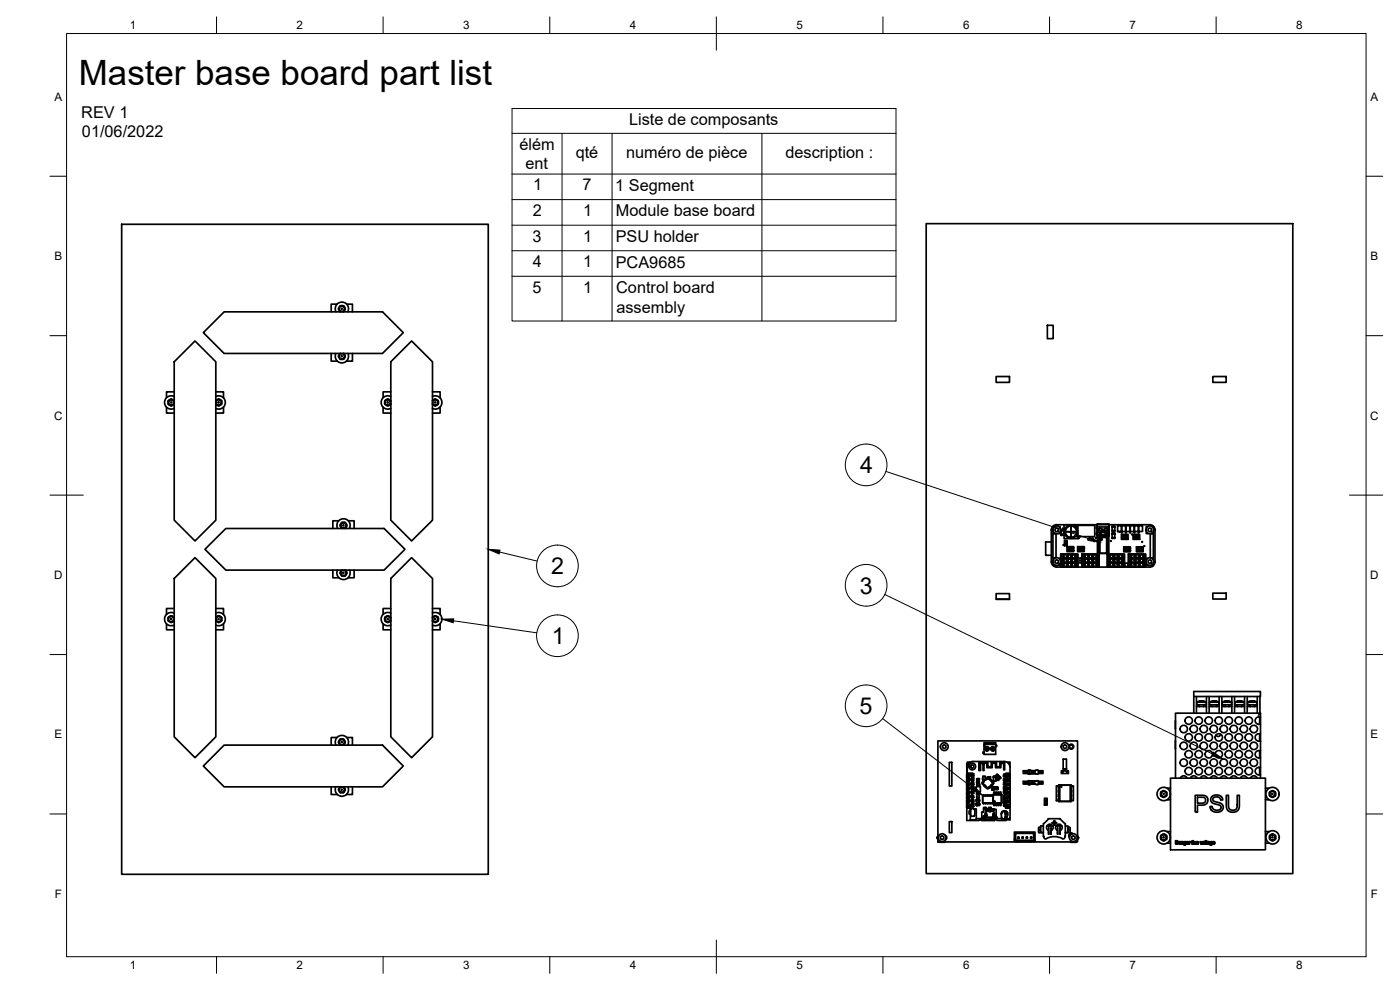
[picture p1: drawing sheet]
<svg xmlns="http://www.w3.org/2000/svg" width="420mm" height="297mm" viewBox="0 0 420 297" stroke-linecap="round" stroke-linejoin="round" font-family="sans-serif">
<defs><g id="words">
<text font-size="10.5" x="23.7" y="25.4">Master base board part list</text>
<g font-size="7">
<text x="258.1" y="142">4</text>
<text x="165.4" y="172.3">2</text>
<text x="258" y="178.1">3</text>
<text x="165.6" y="193.3">1</text>
<text x="258" y="214.2">5</text>
</g>
<g font-size="4.9">
<text x="24.4" y="35.3">REV 1</text>
<text x="24.6" y="41.2">01/06/2022</text>
<text x="188.8" y="37.6">Liste de composants</text>
<text x="155.9" y="44.9">élém</text>
<text x="172.8" y="47.4">qté</text>
<text x="187.9" y="47.4">numéro de pièce</text>
<text x="235.7" y="47.4">description :</text>
<text x="157.7" y="50.8">ent</text>
<text x="160" y="57.1">1</text>
<text x="174.8" y="57.1">7</text>
<text x="184.6" y="57.3">1 Segment</text>
<text x="159.9" y="64.8">2</text>
<text x="175" y="64.8">1</text>
<text x="184.8" y="64.9">Module base board</text>
<text x="159.8" y="72.5">3</text>
<text x="175" y="72.5">1</text>
<text x="184.8" y="72.6">PSU holder</text>
<text x="159.9" y="80.1">4</text>
<text x="175" y="80.1">1</text>
<text x="184.8" y="80.3">PCA9685</text>
<text x="159.8" y="87.8">5</text>
<text x="175" y="87.8">1</text>
<text x="184.9" y="88">Control board</text>
<text x="185" y="93.8">assembly</text>
</g>
<g font-size="3.5">
<text x="39" y="8.8">1</text>
<text x="89" y="8.8">2</text>
<text x="139" y="8.8">3</text>
<text x="189" y="8.8">4</text>
<text x="239" y="8.8">5</text>
<text x="289" y="8.8">6</text>
<text x="339" y="8.8">7</text>
<text x="389" y="8.8">8</text>
<text x="16.3" y="30.2">A</text>
<text x="411.3" y="30.2">A</text>
<text x="16.3" y="78">B</text>
<text x="411.3" y="78">B</text>
<text x="16.2" y="125.9">C</text>
<text x="411.2" y="125.9">C</text>
<text x="16.2" y="173.7">D</text>
<text x="411.2" y="173.7">D</text>
<text x="16.3" y="221.6">E</text>
<text x="411.3" y="221.6">E</text>
<text x="16.4" y="269.4">F</text>
<text x="411.4" y="269.4">F</text>
<text x="39" y="290.8">1</text>
<text x="89" y="290.8">2</text>
<text x="139" y="290.8">3</text>
<text x="189" y="290.8">4</text>
<text x="239" y="290.8">5</text>
<text x="289" y="290.8">6</text>
<text x="339" y="290.8">7</text>
<text x="389" y="290.8">8</text>
</g>
</g></defs>
<!-- layer: Visible -->
<g fill="none" stroke="#000" stroke-width=".51">
<path d="M36.5 67.3h110v195h-110zM278 67.1h110v195h-110zM61 99.8l6.3-6.2h47.5l6.2 6.2-6.2 6.3h-47.5zM101.2 91.3h-1.8v2.3M102 91.8h1.1l.5 .9-.4 .3-.1 .5-1.1-.1v-.4l-.4-.4 .4-.3zM102.2 93.5a.98 .98 0 0 1-.4-1.5 .98 .98 0 0 1 1.6 0 .98 .98 0 0 1-.4 1.5M104 91.3h1.8v2.3M104.4 93.6a2 2 0 0 0-1.8-3 2 2 0 0 0-1.8 3M314.3 97.6h1.8v4h-1.8zM52.3 117.6h-2.3v1.7M52.3 119a2 2 0 0 0-2.9 1.8 2 2 0 0 0 2.9 1.7M58.5 102.3l6.3 6.2v47.6l-6.3 6.2-6.2-6.2v-47.6z"/>
<path d="M64.8 117.6h2.3v1.8M64.8 118.9a2 2 0 0 1 2.8 1.9 2 2 0 0 1-2.8 1.8M99.4 106.1v2.3h1.8M100.8 106a2 2 0 0 0 1.8 2.9 2 2 0 0 0 1.8-2.9M102.1 106.1l-.1 .4-.4 .4 .4 .4v.4h1.1M102.1 106.1a.98 .98 0 0 0-.3 1.3 .98 .98 0 0 0 1.3 .3M102.3 106.1h.6M103.1 106.1a.98 .98 0 0 1 0 1.6l.1-.4 .4-.3zM105.8 106.1v2.3h-1.9M117.3 117.6h-2.3v1.7M117.3 119a2 2 0 0 0-2.9 1.8 2 2 0 0 0 2.9 1.7M123.5 102.3l6.3 6.2v47.6l-6.3 6.2-6.2-6.2v-47.6z"/>
<path d="M129.8 118.9a2 2 0 0 1 2.8 1.9 2 2 0 0 1-2.8 1.8M129.8 117.6h2.3v1.8M299 113h4v1.7h-4zM364 113h4v1.7h-4zM50 122.2v1.7h2.3M50.5 120.2l.5-.1 .3-.3 .4 .3 .5 .1v1l-.5 .2-.3 .3-.8-.4zM52.3 120.4a.98 .98 0 0 0-1.5-.4 .98 .98 0 0 0 0 1.5 .98 .98 0 0 0 1.5-.4M64.8 120.5v.5M64.8 120.2l.9-.4 .2 .3 .6 .2M64.8 120.2a.98 .98 0 0 1 1.7 .1M66.5 120.3l-.1 1-.8 .4-.4-.3-.4-.1M66.5 120.3a.98 .98 0 0 1-.4 1.3 .98 .98 0 0 1-1.3-.3"/>
<path d="M67.1 122.1v1.8h-2.3M115 122.2v1.7h2.3M115.5 120.3l1-.5 .2 .3 .5 .2v.9l-.4 .2-.4 .3-.8-.4zM117.3 120.4a.98 .98 0 0 0-1.5-.4 .98 .98 0 0 0 0 1.5 .98 .98 0 0 0 1.5-.4M129.8 120.5v.5M130 120a.98 .98 0 0 1 1.4 .1 .98 .98 0 0 1-.2 1.5 .98 .98 0 0 1-1.4-.3l.9 .4 .3-.4 .5-.1-.1-1-.4-.1-.3-.3-.9 .4zM132.1 122.1v1.8h-2.3M101.6 156.3h-1.7v2.3M102.5 156.8h1.1l.1 .5 .4 .4-.4 .3-.2 .5-1-.1v-.4l-.4-.3 .4-.4zM102.7 158.6a.98 .98 0 0 1-.4-1.6 .98 .98 0 0 1 1.6 0 .98 .98 0 0 1-.4 1.6M104.5 156.3h1.8v2.3M104.9 158.6a2 2 0 0 0-1.8-3 2 2 0 0 0-1.8 3"/>
<path d="M315.5 159v9.5a1.59 1.59 0 0 0 1.6 1.6M315.5 159v.1M316 159.4v.7h.8h-.8v7.3h.8M316.5 158h-.5v.6M316.6 158.7l.5-.3 .5 .3v.6l-.5 .3-.5-.3zM316.9 157.4h28.1a1.56 1.56 0 0 1 1.6 1.6v9.6M317 157.4a1.6 1.6 0 0 0-1.5 1.6M317.8 158h.4v.4M318.2 159.6v.5h-.7M318.5 159.2v1.1M318.5 159.2h.8M318.5 159.2h.1"/>
<path d="M319.3 159v1.6h-.7M319.3 159.2v1.1M319.3 159h-.8v.2M319.3 159v.2M319.3 159.2h.1M319.3 157.5h4.2v4.1h-4.2zM319.7 159.5h1.7M319.7 159.6h1.7M320.6 157.7h-.1M321.4 159.6h.1M321.4 157.8v1.7M321.4 159.6v1.7"/>
<path d="M321.4 159.5h.1M321.5 159.5h1.7M321.5 159.6h1.7M321.5 159.6h-.1M322.9 158.3v-.7h5.6v3.4h-5.6v-.2M329.2 158.5v1.4M329.3 157.2h3.5v3.5h-3.5v-.4h-.3v-.4h.3v-1.4h-.3v-.4h.3zM329.3 157.5l-.1 .6M329.3 158.1h3.5M329.5 159.1l1.2 .6M329.5 159a.71 .71 0 0 0 .4 .8 .71 .71 0 0 0 .8-.1M329.5 159a.71 .71 0 0 1 1-.4 .71 .71 0 0 1 .2 1.1"/>
<path d="M329.6 158.8l1.3 .6M332.5 158.8l-1.3 .6M332.5 158.8a.71 .71 0 0 0-1-.1 .71 .71 0 0 0-.1 1M332.5 158.8l.1 .2M332.6 159.1l-1.2 .6M332.6 159a.71 .71 0 0 1-.4 .8 .71 .71 0 0 1-.8-.1M332.8 157.5v3.6h-3.6v-.8M332.8 158.1h-.3v.4h.3M332.8 159.9h-.3v.4h.3h-3.5M333.8 158l.2-.2 .2 .2 .4-.2v.2M333.8 158.1h.8v1.1h-.8zM333.8 159.1v.4l.4-.2 .4 .2v-.3"/>
<path d="M333.9 159.5h.6M333.9 157.8h.6M333.9 160h.6M333.9 157.8h.1M333.9 158.1l-.1-.1v.2M334.5 159.1h.1M334.6 158l-.2 .1M334.6 158.1l-.1 .1M334.6 158v.1M335.4 157.7h1.1v1.8h-1.1zM336.7 157.7h1.1v1.8h-1.1zM337.9 157.7h1.2v1.8h-1.2z"/>
<path d="M339.2 157.7h1.1v1.8h-1.1zM340.5 157.7h1.1v1.8h-1.1zM341.8 157.7h1.1v1.8h-1.1zM344 159.4v.7h.7M344.5 158h-.5v.6M344.6 158.7l.5-.3 .5 .3v.6l-.5 .3-.5-.3zM345.7 158h.4v.4M346.1 159.6v.5M346.6 159v.1M346.7 159v.1M58.5 167.3l6.3 6.3v47.5l-6.3 6.2-6.2-6.2v-47.5zM61.5 164.8l6.3-6.2h47.5l6.2 6.2-6.2 6.3h-47.5z"/>
<path d="M99.9 171.1v2.3h1.8M101.3 171.1a2 2 0 0 0 1.8 2.8 2 2 0 0 0 1.8-2.8M102.4 171.2l.2-.1-.1 .4-.4 .4 .4 .4 .1 .4 .6-.1 .3 .2 .6-.9-.4-.4-.1-.4a.98 .98 0 0 1 .3 1.4 .98 .98 0 0 1-1.4 .1 .98 .98 0 0 1-.1-1.4zM102.8 171.1h.6M106.3 171.1v2.3h-1.8M123.5 167.3l6.3 6.3v47.5l-6.3 6.2-6.2-6.2v-47.5zM299 178.1h4v1.7h-4zM299 179.7h4M315.5 162.6h-1.7v4h1.7M316 168.9v.7h.8M316.5 167.5h-.5v.6M316.6 168.2l.5-.3 .5 .3v.6l-.5 .3-.5-.3z"/>
<path d="M316.9 160.1v7.3M317.8 167.5h.4v.4M318.2 169.1v.5h-.7M318.3 166.2h5.2v3.9h-5.2zM318.5 160.3h.8v.3h-.8zM318.5 160.3h.1M318.9 169.5l.3 .1zM318.9 169.5v-.2v.3M318.9 169.4l.3-.1v.3M318.9 168.3h.3zM318.9 168.3v-.3v.3M318.9 168.1l.3-.1v.3"/>
<path d="M318.9 167l.3 .1zM318.9 167v-.2v.3M318.9 166.8h.3v.3M319.1 166.8v.2M319.1 168.1v.2M319.1 169.4v.1M319.2 169.3h-.3v.3h.3M319.2 168h-.3v.3h.3M319.2 166.8h-.3v.3h.3M319.2 160.3h.1M319.3 160.3h-.8M319.3 160.3h.1"/>
<path d="M319.5 162.1h.7v1.6h-.7zM319.5 162.7h.1M319.5 162.5v.2M319.6 163.2h.6M319.6 162.5h.6M319.6 162.7h.6M319.6 162.4l-.1 .1M319.6 163.2l-.1 .2 .7 .1v-.3M320.2 162.7h-.6v.5M320.2 162.7v.5M320.2 162.5v.2M320.2 169.5l.2 .1z"/>
<path d="M320.2 169.5l-.1-.2v.3M320.2 169.4l.2-.1v.3M320.2 168.3h.2zM320.2 168.3l-.1-.3v.3M320.2 168.1l.2-.1v.3M320.2 167l.2 .1zM320.2 167l-.1-.2v.3M320.2 166.8h.2v.3M320.2 164h2v1.5h-2zM320.4 166.8v.2M320.4 168.1v.2M320.4 169.4v.1"/>
<path d="M320.4 169.3h-.3v.3h.3M320.4 168h-.3v.3h.3M320.4 166.8h-.3v.3h.3M320.4 164.4v.8M320.5 164.6h1.5v.4h-1.5zM320.5 164.4v.2M320.5 165v.2M320.7 164.4h-.2M320.7 165.2h-.2M320.7 164.4h.3M320.7 165.2h.3M320.7 164.4v.2"/>
<path d="M320.7 165v.2M320.9 169h-2.5l.1 1.1 2.4-.1M320.9 167.7h-2.5l.1 1.1 2.4-.1M320.9 166.4h-2.5l.1 1.1 2.4-.1M320.9 170h.1M320.9 169h.1M320.9 167.7h.1M320.9 168.7h.1M320.9 166.4h.1M320.9 167.4h.1M320.9 169h1.3M320.9 170h1.3"/>
<path d="M320.9 167.7h1.3M320.9 168.7h1.3M320.9 166.4h1.3M320.9 167.4h1.3M321 165v.2M321 164.4v.2M321 164.4h.1M321 165.2h.1M321 164.6l.1 .4zM321.1 164.4h.3M321.1 165.2h.3M321.1 164.4v.2"/>
<path d="M321.1 165v.2M321.2 164.6l.1 .4zM321.4 164.4v.2M321.4 165v.2M321.4 164.6l.1 .4zM321.4 165.2h.3M321.4 164.4h.5M321.4 168v.3h.3M321.4 166.8v.3h.3M321.4 168h.3M321.4 166.8h.3M321.5 169.5l.2 .1z"/>
<path d="M321.5 169.5l-.1-.2v.3M321.5 169.4l.2-.1v.3M321.5 168.3h.2zM321.5 168.3l-.1-.3v.3M321.5 168.1l.2-.1v.3M321.5 167l.2 .1zM321.5 167l-.1-.2v.3M321.5 166.8h.2v.3M321.5 164.4v.2M321.5 165v.2M321.6 166.8v.2M321.6 168.1v.2"/>
<path d="M321.6 169.4v.1M321.7 169.3h-.3v.3h.3M321.7 165l.2 .2M321.7 164.4v.2M321.9 164.4h.1M321.9 165v.2M321.9 165.2h.1M321.9 164.4v.2M322.1 164.4v.8M322.2 170h.1M322.2 169h.1M322.2 167.7h.1"/>
<path d="M322.2 168.7h.1M322.2 166.4h.1M322.2 167.4h.1M322.2 169h1.2l-.1 1.1-1.1-.1M322.2 167.7h1.2l-.1 1.1-1.1-.1M322.2 166.4h1.2l-.1 1.1-1.1-.1M322.7 168v.3h.3M322.7 166.8v.3h.3M322.7 168h.3M322.7 166.8h.3M322.7 169.5l.3 .1zM322.7 169.5v-.2v.3"/>
<path d="M322.7 169.4l.3-.1v.3M322.7 168.3h.3zM322.7 168.3v-.3v.3M322.7 168.1l.3-.1v.3M322.7 167l.3 .1zM322.7 167v-.2v.3M322.7 166.8h.3v.3M322.9 166.8v.2M322.9 168.1v.2M322.9 169.4v.1M323 169.3h-.3v.3h.3M323.4 164h2v1.5h-2z"/>
<path d="M323.6 164.4v.8M323.6 164.6h1.5v.4h-1.5zM323.7 164.4v.2M323.7 165v.2M323.9 164.4h-.3M323.9 165.2h-.3M323.9 165.2h.2M323.9 164.4v.2M323.9 165v.2M324.1 161h.2M324.1 165l.2 .2M324.1 164.4v.2"/>
<path d="M324.2 164.6v.4zM324.3 164.4h.2M324.3 165.2h.2M324.3 164.4h-.4M324.3 164.4v.2M324.3 165v.2M324.3 164.6l.1 .4zM324.4 164.6v.4zM324.5 164.4v.2M324.5 165v.2M324.5 164.6l.2 .4zM324.5 164.4l.4 .2"/>
<path d="M324.7 166.2h5.2v3.9h-5.2zM324.7 164.4v.2M324.7 165v.2M324.9 165l-.4 .2M324.9 164.4h.2M324.9 165.2h.2M325.1 164.4h.1M325.1 165v.2M325.1 165.2h.1M325.1 164.4v.2M325.2 164.4v.8M325.3 169.5l.2 .1z"/>
<path d="M325.3 169.5l-.1-.2v.3M325.3 169.4l.2-.1v.3M325.3 168.3h.2zM325.3 168.3l-.1-.3v.3M325.3 168.1l.2-.1v.3M325.3 167l.2 .1zM325.3 167l-.1-.2v.3M325.3 166.8h.2v.3M325.4 166.8v.2M325.4 168.1v.2M325.4 169.4v.1M325.5 169.3h-.3v.3h.3"/>
<path d="M325.5 168h-.3v.3h.3M325.5 166.8h-.3v.3h.3M326 169h-1.3l.2 1.1 1.1-.1M326 167.7h-1.3l.2 1.1 1.1-.1M326 166.4h-1.3l.2 1.1 1.1-.1M326 170h.1M326 169h.1M326 167.7h.1M326 168.7h.1M326 166.4h.1M326 167.4h.1M326 169h1.2"/>
<path d="M326 170h1.2M326 167.7h1.2M326 168.7h1.2M326 166.4h1.2M326 167.4h1.2M326.5 169.5l.3 .1zM326.5 169.5v-.2v.3M326.5 169.4l.3-.1v.3M326.5 168.3h.3zM326.5 168.3v-.3v.3M326.5 168.1l.3-.1v.3M326.5 167l.3 .1z"/>
<path d="M326.5 167v-.2v.3M326.5 166.8h.3v.3M326.7 166.8v.2M326.7 168.1v.2M326.7 169.4v.1M326.8 169.3h-.3v.3h.3M326.8 168h-.3v.3h.3M326.8 166.8h-.3v.3h.3M327.2 170h.1M327.2 169h.1M327.2 167.7h.1M327.2 168.7h.1"/>
<path d="M327.2 166.4h.1M327.2 167.4h.1M327.3 169h2.5l-.2 1.1-2.3-.1M327.3 167.7h2.5l-.2 1.1-2.3-.1M327.3 166.4h2.5l-.2 1.1-2.3-.1M327.8 169.5l.3 .1zM327.8 169.5l-.1-.2v.3M327.8 169.4l.3-.1v.3M327.8 168.3h.3zM327.8 168.3l-.1-.3v.3M327.8 168.1l.3-.1v.3M327.8 167l.3 .1z"/>
<path d="M327.8 167l-.1-.2v.3M327.8 166.8h.3v.3M328 166.8v.2M328 168.1v.2M328 169.4v.1M328.1 169.3h-.4v.3h.3M328.1 168h-.4v.3h.3M328.1 166.8h-.4v.3h.3M329.1 169.5l.2 .1zM329.1 169.5l-.1-.2v.3M329.1 169.4l.2-.1v.3M329.1 168.3h.2z"/>
<path d="M329.1 168.3l-.1-.3v.3M329.1 168.1l.2-.1v.3M329.1 167l.2 .1zM329.1 167l-.1-.2v.3M329.1 166.8h.2v.3M329.2 166.8v.2M329.2 168.1v.2M329.2 169.4v.1M329.3 169.3h-.3v.3h.3M329.3 168h-.3v.3h.3M329.3 166.8h-.3v.3h.3M329.6 162.5h.1"/>
<path d="M329.6 162.6h.1M329.6 161.5h.1M329.6 161.6h.1M329.6 161.8h.1M329.6 162h.1M329.6 162.1h.1M329.6 162.3h.1M329.6 162.8h.1M329.6 162.9h.1M329.6 163.1h.1M329.6 163.3h.1M329.6 163.4h.1"/>
<path d="M329.6 163.6h.1M329.6 163.8h.1M329.6 163.9h.1M329.6 164.1h.1M329.6 164.2h.1M329.6 164.4h.1M329.6 164.6h.1M329.6 164.7h.1M329.6 164.9h.1M329.6 165.1h.1M329.6 165.2h.1M329.6 165.4h.1"/>
<path d="M329.6 165.5h.1M329.6 165.7h.1M329.6 165.9h.1M329.7 161.5h.1M329.7 161.6h.1M329.7 161.8h.1M329.7 162h.1M329.7 162.1h.1M329.7 162.3h.1M329.7 162.5h.1M329.7 162.6h.1M329.7 162.8h.1"/>
<path d="M329.7 162.9h.1M329.7 163.1h.1M329.7 163.3h.1M329.7 163.4h.1M329.7 163.6h.1M329.7 163.8h.1M329.7 163.9h.1M329.7 164.1h.1M329.7 164.2h.1M329.7 164.4h.1M329.7 164.6h.1M329.7 164.7h.1"/>
<path d="M329.7 164.9h.1M329.7 165.1h.1M329.7 165.2h.1M329.7 165.4h.1M329.7 165.5h.1M329.7 165.7h.1M329.7 165.9h.1M329.9 161.4h-.5v4.6h.5M329.9 161.5h-.1l.1 .1M329.9 161.8h-.1l.1 .2M329.9 162.1h-.1l.1 .2M329.9 162.5h-.1l.1 .1"/>
<path d="M329.9 162.8h-.1l.1 .1M329.9 163.1h-.1l.1 .2M329.9 163.4h-.1l.1 .2M329.9 163.8h-.1l.1 .1M329.9 164.1h-.1l.1 .1M329.9 164.4h-.1l.1 .2M329.9 164.7h-.1l.1 .2M329.9 165.1h-.1l.1 .1M329.9 165.4h-.1l.1 .1M329.9 165.7h-.1l.1 .2M329.9 161.2v4.9M329.9 166.1h2.3"/>
<path d="M329.9 161.2h2.3M329.9 161.2l.1 .1M330 161.3h2.1v4.7h-2.1zM330 166l-.1 .1M332.1 166l.1 .1M332.2 161.4h.6v4.6h-.6M332.2 162.5h.1M332.2 162.6h.1M332.2 161.2l-.1 .1M332.2 161.2v4.9M332.2 161.5h.1M332.2 161.6h.1"/>
<path d="M332.2 161.8h.1M332.2 162h.1M332.2 162.1h.1M332.2 162.3h.1M332.2 162.8h.1M332.2 162.9h.1M332.2 163.1h.1M332.2 163.3h.1M332.2 163.4h.1M332.2 163.6h.1M332.2 163.8h.1M332.2 163.9h.1"/>
<path d="M332.2 164.1h.1M332.2 164.2h.1M332.2 164.4h.1M332.2 164.6h.1M332.2 164.7h.1M332.2 164.9h.1M332.2 165.1h.1M332.2 165.2h.1M332.2 165.4h.1M332.2 165.5h.1M332.2 165.7h.1M332.2 165.9h.1"/>
<path d="M332.3 161.5l.2 .1M332.3 161.6h.1M332.3 161.8l.2 .2M332.3 162h.1M332.3 162.1l.2 .2M332.3 162.3h.1M332.3 162.5l.2 .1M332.3 162.6h.1M332.3 162.8l.2 .1M332.3 162.9h.1M332.3 163.1l.2 .2M332.3 163.3h.1"/>
<path d="M332.3 163.4l.2 .2M332.3 163.6h.1M332.3 163.8l.2 .1M332.3 163.9h.1M332.3 164.1l.2 .1M332.3 164.2h.1M332.3 164.4l.2 .2M332.3 164.6h.1M332.3 164.7l.2 .2M332.3 164.9h.1M332.3 165.1l.2 .1M332.3 165.2h.1"/>
<path d="M332.3 165.4l.2 .1M332.3 165.5h.1M332.3 165.7l.2 .2M332.3 165.9h.1M332.3 166.2h5.2v3.9h-5.2zM332.4 161.5h.1M332.4 161.8h.1M332.4 162.1h.1M332.4 162.5h.1M332.4 162.8h.1M332.4 163.1h.1M332.4 163.4h.1"/>
<path d="M332.4 163.8h.1M332.4 164.1h.1M332.4 164.4h.1M332.4 164.7h.1M332.4 165.1h.1M332.4 165.4h.1M332.4 165.7h.1M332.5 168.8h4.8l.1 1.2-4.9 .1zM332.5 167.6h4.8l.1 1.1-4.9 .1zM332.5 166.3h4.8l.1 1.1-4.9 .1zM332.9 169.5l.2 .1zM332.9 169.5l-.1-.2v.3"/>
<path d="M332.9 169.4l.2-.1v.3M332.9 168.3h.2zM332.9 168.3l-.1-.3v.3M332.9 168.1l.2-.1v.3M332.9 167l.2 .1zM332.9 167l-.1-.2v.3M332.9 166.8h.2v.3M333.1 166.8v.2M333.1 168.1v.2M333.1 169.4v.1M333.1 169.3h-.3v.3h.3M333.1 168h-.3v.3h.3"/>
<path d="M333.1 166.8h-.3v.3h.3M333.8 160.2v1.1M333.8 160.2v-.2h.8v.2M333.8 160.2h.8M333.8 161.4l.7-.1 .1 .3h-.8zM333.8 161.3v.1M333.8 161.3h.1M334.2 169.5l.2 .1zM334.2 169.5l-.1-.2v.3M334.2 169.4l.2-.1v.3M334.2 168.3h.2zM334.2 168.3l-.1-.3v.3"/>
<path d="M334.2 168.1l.2-.1v.3M334.2 167l.2 .1zM334.2 167l-.1-.2v.3M334.2 166.8h.2v.3M334.3 166.8v.2M334.3 168.1v.2M334.3 169.4v.1M334.4 169.3h-.3v.3h.3M334.4 168h-.3v.3h.3M334.4 166.8h-.3v.3h.3M334.5 161.3h.1M334.6 160.2v1.1"/>
<path d="M334.6 161.3h-.8M334.6 161.3v.1M335.4 169.5l.3 .1zM335.4 169.5v-.2v.3M335.4 169.4l.3-.1v.3M335.4 168.3h.3zM335.4 168.3v-.3v.3M335.4 168.1l.3-.1v.3M335.4 167l.3 .1zM335.4 167v-.2v.3M335.4 166.8h.3v.3M335.6 166.8v.2"/>
<path d="M335.6 168.1v.2M335.6 169.4v.1M335.7 169.3h-.3v.3h.3M335.7 168h-.3v.3h.3M335.7 166.8h-.3v.3h.3M336.5 160.3h2v1.5h-2zM336.7 169.5l.3 .1zM336.7 169.5l-.1-.2v.3M336.7 169.4l.3-.1v.3M336.7 168.3h.3zM336.7 168.3l-.1-.3v.3M336.7 168.1l.3-.1v.3"/>
<path d="M336.7 167l.3 .1zM336.7 167l-.1-.2v.3M336.7 166.8h.3v.3M336.8 160.7h1.5v.6h-1.5zM336.8 160.6v.8M336.8 160.6h.1M336.8 160.6v.1M336.8 161.3v.1M336.9 161.4h-.1M336.9 166.8v.2M336.9 168.1v.2M336.9 169.4v.1"/>
<path d="M336.9 160.6h.1M336.9 161.4h.1M337 169.3h-.4v.3h.3M337 168h-.4v.3h.3M337 166.8h-.4v.3h.3M337 161.4h.1M337 160.6h.1M337 160.6h.2M337 160.6v.1M337 161.3v.1M337.2 164.1h2v1.5h-2zM337.2 160.6h.1"/>
<path d="M337.2 161.3l-.2 .1M337.2 160.6v.1M337.3 160.6h.1M337.3 161.4h.1M337.3 160.8l.1 .4zM337.4 161.4h.1M337.4 160.6h.1M337.4 161.4h.3M337.4 160.6h.3M337.4 160.6v.1M337.4 161.3v.1M337.4 164.4v.8"/>
<path d="M337.5 164.4h.1M337.5 165.2h.1M337.5 160.8l.1 .4zM337.5 164.6h1.5v.4h-1.5zM337.5 160.9l.1 .2zM337.5 169h1v1h-1zM337.5 164.4v.2M337.5 165v.2M337.6 164.4h.5M337.6 165.2h.3M337.7 160.6h.1M337.7 160.6v.1"/>
<path d="M337.7 161.3v.1M337.7 160.8l.1 .1v.3zM337.8 164.4v.2M337.8 165v.2M337.8 161.4h.1M337.8 161.4h-.1M337.8 160.6h.1M337.8 161.4h.3M337.8 160.6h.3M337.8 160.6v.1M337.8 161.3v.1M337.9 165l.2 .2"/>
<path d="M337.9 164.4v.2M338 164.6l.1 .4zM338.1 161.3v.1M338.1 160.6h.1M338.1 160.6v.1M338.1 161.4h.1M338.1 164.4h.3M338.1 165.2h.3M338.1 164.4v.2M338.1 165v.2M338.2 164.6l.1 .4zM338.2 160.6h.1"/>
<path d="M338.2 161.3v.1M338.2 161.4h.1M338.2 160.6v.1M338.3 160.6v.8M338.3 164.4v.2M338.3 165v.2M338.4 164.6l.1 .4zM338.4 165.2h.1M338.4 164.4h.1M338.5 164.4h.3M338.5 165.2h.3M338.5 164.4v.2"/>
<path d="M338.5 165v.2M338.6 166.2h5.2v3.9h-5.2zM338.8 165v.2M338.8 164.4v.2M338.8 164.4h.2M338.9 165l-.1 .2M338.9 165.2h.1M338.9 164.4v.2M339 164.4v.8M339.2 168v.3h.3M339.2 166.8v.3h.3M339.2 168h.3"/>
<path d="M339.2 166.8h.3M339.2 169.5l.3 .1zM339.2 169.5v-.2v.3M339.2 169.4l.3-.1v.3M339.2 168.3h.3zM339.2 168.3v-.3v.3M339.2 168.1l.3-.1v.3M339.2 167l.3 .1zM339.2 167v-.2v.3M339.2 166.8h.3v.3M339.4 166.8v.2M339.4 168.1v.2"/>
<path d="M339.4 169.4v.1M339.5 169.3h-.3v.3h.3M339.9 169h-1.2l.1 1.1 1.1-.1M339.9 167.7h-1.2l.1 1.1 1.1-.1M339.9 166.4h-1.2l.1 1.1 1.1-.1M339.9 170h.1M339.9 169h.1M339.9 167.7h.1M339.9 168.7h.1M339.9 166.4h.1M339.9 167.4h.1M340 169h1.2"/>
<path d="M340 170h1.2M340 167.7h1.2M340 168.7h1.2M340 166.4h1.2M340 167.4h1.2M340 160.3h2v1.5h-2zM340.3 160.7h1.5v.6h-1.5zM340.3 160.6v.8M340.3 160.6h.2M340.3 160.6v.1M340.3 161.3v.1M340.4 168v.3h.3"/>
<path d="M340.4 166.8v.3h.3M340.4 168h.4M340.4 166.8h.4M340.5 169.5l.3 .1zM340.5 169.5l-.1-.2v.3M340.5 169.4l.3-.1v.3M340.5 168.3h.3zM340.5 168.3l-.1-.3v.3M340.5 168.1l.3-.1v.3M340.5 167l.3 .1zM340.5 167l-.1-.2v.3M340.5 166.8h.3v.3"/>
<path d="M340.5 161.4h.1M340.5 161.4h-.2M340.6 160.6h-.1M340.6 161.4h.1M340.6 160.6h.1M340.6 160.6v.1M340.6 161.3v.1M340.7 166.8v.2M340.7 168.1v.2M340.7 169.4v.1M340.7 160.6h.1M340.7 161.3l.1 .1"/>
<path d="M340.7 160.6v.1M340.8 169.3h-.4v.3h.3M340.8 160.6h.1M340.8 161.4h.1M340.8 160.8l.1 .4zM340.9 161.4h.1M341 160.6h-.1M341 161.4h.1M341 160.6h.1M341 160.6v.1M341 161.3v.1M341 160.9l.1 .2z"/>
<path d="M341.1 164.1h2v1.5h-2zM341.1 160.6h.1M341.1 160.6v.1M341.1 161.3v.1M341.2 161.4h-.1M341.2 161.4h.2M341.2 160.8l.1 .4zM341.2 170h.1M341.2 169h.1M341.2 167.7h.1M341.2 168.7h.1M341.2 166.4h.1"/>
<path d="M341.2 167.4h.1M341.2 169h1.3M341.2 170h1.3M341.2 167.7h1.3M341.2 168.7h1.3M341.2 166.4h1.3M341.2 167.4h1.3M341.2 164.4h.2M341.2 165.2h.2M341.2 164.4v.8M341.3 164.6h1.5v.4h-1.5zM341.4 160.6h-.2"/>
<path d="M341.4 161.4h.1M341.4 160.6h.1M341.4 160.6v.1M341.4 161.3v.1M341.4 164.4v.2M341.4 165v.2M341.4 164.4h.1M341.4 165.2h.1M341.5 164.4h.3M341.5 165.2h.3M341.5 160.6h.2M341.5 160.6v.1"/>
<path d="M341.5 164.4v.2M341.5 165v.2M341.8 160.6v.8l-.3-.1M341.8 160.6h-.1M341.8 161.3l-.1 .1M341.8 165v.2M341.8 160.6v.1M341.8 164.4v.2M341.8 164.4h.5M341.8 165.2h.5M341.8 169.5l.2 .1zM341.8 169.5l-.1-.2v.3"/>
<path d="M341.8 169.4l.2-.1v.3M341.8 168.3h.2zM341.8 168.3l-.1-.3v.3M341.8 168.1l.2-.1v.3M341.8 167l.2 .1zM341.8 167l-.1-.2v.3M341.8 166.8h.2v.3M341.8 164.6l.1 .4zM341.9 164.4v.2M341.9 165v.2M341.9 166.8v.2M341.9 168.1v.2"/>
<path d="M341.9 169.4v.1M342 164.6l.1 .4zM342 169.3h-.3v.3h.3M342 168h-.3v.3h.3M342 166.8h-.3v.3h.3M342.1 164.4v.2M342.1 165v.2M342.2 164.6l.1 .4zM342.3 165.2h.2M342.3 164.4v.2M342.3 165v.2M342.5 170h.1"/>
<path d="M342.5 169h.1M342.5 167.7h.1M342.5 168.7h.1M342.5 166.4h.1M342.5 167.4h.1M342.5 169h1.2l-.1 1.1-1.1-.1M342.5 167.7h1.2l-.1 1.1-1.1-.1M342.5 166.4h1.2l-.1 1.1-1.1-.1M342.5 165l.2 .2M342.5 164.4v.2M342.7 164.4h.1M342.7 164.4h-.4"/>
<path d="M342.8 165l-.1 .2M342.8 165.2h.1M342.8 164.4v.2M342.8 164.4v.8M343 169.5l.3 .1zM343 169.5v-.2v.3M343 169.4l.3-.1v.3M343 168.3h.3zM343 168.3v-.3v.3M343 168.1l.3-.1v.3M343 167l.3 .1zM343 167v-.2v.3"/>
<path d="M343 166.8h.3v.3M343.2 166.8v.2M343.2 168.1v.2M343.2 169.4v.1M343.3 169.3h-.3v.3h.3M343.3 168h-.3v.3h.3M343.3 166.8h-.3v.3h.3M344 168.9v.7h.7M344.5 167.5h-.5v.6M344.6 168.2l.5-.3 .5 .3v.6l-.5 .3-.5-.3zM345.2 160.2v7.2M345.5 160.1h.6"/>
<path d="M345.7 167.5h.4v.4M345.8 169.9h.1M345.9 169.9h.1M346.1 169.1v.5h-.6M346.1 160.1v7.3h-.7M346.6 168.5a1.6 1.6 0 0 1-1.6 1.6h-27.9M346.7 168.5v.1M364 178h4v1.7h-4zM50 187.2v1.8h2.3M50.5 185.2l1-.4 .2 .4 .5 .1-.1 .4 .1 .5-.8 .6-.4-.4-.5-.1zM52.3 182.6h-2.3v1.7M52.3 185.4a.98 .98 0 0 0-1.5-.4 .98 .98 0 0 0 0 1.5 .98 .98 0 0 0 1.5-.4"/>
<path d="M52.3 184a2 2 0 0 0-2.9 1.8 2 2 0 0 0 2.9 1.7M64.8 185.5v.5M64.8 185.3l.9-.5 .3 .4 .5 .1M64.8 182.6h2.3v1.8M64.8 183.9a2 2 0 0 1 2.8 1.9 2 2 0 0 1-2.8 1.8M64.8 185.2a.98 .98 0 0 1 1.7 .1M66.5 185.3l-.1 1-.4 .1-.4 .4-.4-.4-.4-.1M66.5 185.3a.98 .98 0 0 1-.4 1.3 .98 .98 0 0 1-1.3-.3M67.1 187.1v1.9h-2.3M115 187.2v1.8h2.3M115.5 185.2h.5l.4-.4 .4 .4h.4v1.1l-.4 .1-.4 .4-.4-.4-.4-.1zM117.3 182.6h-2.3v1.7"/>
<path d="M117.3 185.4a.98 .98 0 0 0-1.5-.4 .98 .98 0 0 0 0 1.5 .98 .98 0 0 0 1.5-.4M117.3 184a2 2 0 0 0-2.9 1.8 2 2 0 0 0 2.9 1.7M129.8 183.9a2 2 0 0 1 2.8 1.9 2 2 0 0 1-2.8 1.8M129.8 185.5v.5M129.8 182.6h2.3v1.8M130 185a.98 .98 0 0 1 1.4 .1 .98 .98 0 0 1-.2 1.5 .98 .98 0 0 1-1.4-.3l.5 .1 .3 .4 .9-.6-.1-1h-.4l-.3-.4-.4 .4h-.5zM132.1 187.1v1.9h-2.3M352.8 216.3v2.4M358.3 207.5h20v1.5h-20zM358.3 209v5M359.1 212h3M359.1 209v5"/>
<path d="M359.2 210.7h2.8M359.2 210.7v.8h2.7l.1-.8M359.8 211.5h.1M359.8 211.5l.2 .4M360 211.9v.1M360 212h.1M360 210.3h.1M360 210.3l-.8 .4M360.3 210.3h.1M360.3 210.3h-.2M360.4 210.3h.4M360.4 210.3h-.1"/>
<path d="M360.8 210.3h.1M360.9 210.3h.1M360.9 210.3l1.1 .4M361.2 212h.1M361.2 211.9v.1M361.5 211.5l-.3 .4M362.1 209v5M362.9 212h3M362.9 209v5M363 210.7h2.8M363 210.7l.1 .8h2.7v-.8M363.6 211.5l.2 .4"/>
<path d="M363.8 211.9v.1M363.8 212h.1M364.1 210.3h.1M364.2 210.3l-1.2 .4M364.2 210.3h.4M364.2 210.3h.1M364.7 210.3h.1M364.7 210.3l1.1 .4M365 212h.1M365 211.9v.1M365.3 211.5l-.3 .4M365.9 209v5"/>
<path d="M366.7 212h3M366.7 209v5M366.8 210.7h2.8v.7M366.8 210.7l.1 .8 2.7-.1M367.4 211.5l.2 .4M367.6 211.9v.1M367.6 212h.1M367.6 210.3h.1M367.7 210.3l-.9 .4M367.9 210.3h.1M368 210.3h-.3M368 210.3h.1"/>
<path d="M368 210.3h.4M368.5 210.3h.1M368.5 210.3h.3M368.7 210.3h.1M368.8 210.3l.8 .4M368.8 212h.1M368.8 211.9v.1M369.1 211.5l-.3 .4M369.7 209v5M370.5 212h3M370.5 209v5M370.6 210.7h2.8"/>
<path d="M370.6 210.7l.1 .8M371.2 211.5l.2 .4M371.4 211.9v.1M371.4 212h.1M371.5 210.3h.1M371.5 210.3l-.9 .4M371.8 210.3h.1M371.8 210.3h-.3M371.8 210.3h.4M372.2 210.3h.1M372.3 210.3h.1M372.3 210.3h.3"/>
<path d="M372.6 210.3h.1M372.6 210.3l.8 .4M372.6 212h.1M372.6 211.9v.1M372.9 211.5l-.3 .4M373.4 210.7v.8h-2.7M373.5 209v5M374.3 212h3M374.3 209v5M374.4 210.7h2.8M374.4 210.7l.1 .8h2.7v-.8M375 211.5l.2 .4"/>
<path d="M375.2 212h.1M375.2 211.9v.1M375.3 210.3h.1M375.3 210.3l-.9 .4M375.6 210.3h.1M375.6 210.3h-.3M375.6 210.3h.4M376 210.3h.1M376.1 210.3h.1M376.1 210.3h.3M376.4 210.3h.1M376.4 210.3l.9 .4"/>
<path d="M376.4 212h.1M376.5 211.9l-.1 .1M376.7 211.5l-.3 .4M377.3 209v5M377.7 214.6l.6-.6v1.1l-.2 .1M378 215.1v2.2M378.1 215.2l-.1-.1a1.11 1.11 0 0 0-1.3 1.1 1.11 1.11 0 0 0 1.2 1.1h.2M378.1 217.3h.2M378.1 209v5M378.3 214h-25.5v19.5M378.3 215.1v7.3M67.3 223.6h47.5l6.2 6.2-6.2 6.3h-47.5l-6.3-6.3z"/>
<path d="M99.4 236.1v2.3h1.8M100.8 236.1a2 2 0 0 0 1.8 2.8 2 2 0 0 0 1.8-2.8M101.2 221.3h-1.8v2.3M102 221.9h1.2v.4l.4 .4-.4 .3-.1 .5h-1.1v-.5l-.4-.3 .4-.4zM102.1 236.1l-.1 .5-.4 .3 .4 .4v.4l1.1 .1M102.1 236.1a.98 .98 0 0 0-.3 1.3 .98 .98 0 0 0 1.3 .4M102.2 223.6a.98 .98 0 0 1-.4-1.6 .98 .98 0 0 1 1.6 0 .98 .98 0 0 1-.4 1.6M102.3 236.1h.6M103.1 236.1a.98 .98 0 0 1 0 1.7l.1-.5 .4-.3zM104 221.3h1.8v2.3M104.4 223.6a2 2 0 0 0-1.8-3 2 2 0 0 0-1.8 3M105.8 236.1v2.3h-1.9"/>
<path d="M281.5 222.3h41.9v30.3h-41.9zM282.9 223.7l.5-.3 .5 .3v.6l-.5 .3-.5-.3zM284.9 228.7h.8v7.1h-.8zM290.2 233.5v.3M290.2 234.7v.3M290.2 236v.3M290.2 237.3v.3M290.2 238.5v.3M290.2 239.8v.3M290.3 235h.1M290.3 236.1h.1M290.3 240h.1"/>
<path d="M290.3 239.9h.1M290.3 238.7h.1M290.3 238.8h.1M290.3 238.6h.1M290.3 237.4h.1M290.3 237.5h.1M290.3 237.3h.1M290.3 236.2h.1M290.3 234.9h.1M290.3 234.8h.1M290.3 233.6h.1M290.3 233.7h.1"/>
<path d="M290.3 233.5h.1M290.3 232.4h.1M290.3 232.1h1.3l-.1 10-1.2-.1zM290.3 232.3l-.2 .2v.9l.2 .2-.2 .2v.9l.2 .2-.2 .2v.9l.2 .1-.2 .3v.8l.2 .2-.2 .2v.9l.2 .2-.2 .2v.9l.2 .2-.2 .2v.8l.2 .2-.2 .2v.9l.2 .2M290.6 239.2h.3v.3h-.3zM290.6 237.9h.3v.3h-.3zM290.6 236.6h.3v.3h-.3zM290.6 235.4h.3v.3h-.3zM290.6 234.1h.3v.3h-.3zM290.6 232.8h.3v.3h-.3zM290.6 239.2h.1M290.6 237.9h.1"/>
<path d="M290.6 236.6v.1M290.6 235.4h.1M290.6 234.1h.1M290.6 232.8v.1M290.6 239.4v.1M290.6 238.2h.1M290.6 236.9h.1M290.6 235.6v.1M290.6 234.3v.1M290.6 233.1h.1M290.7 229.1h-.5v3.4M290.8 238.8h.3v.3h-.3z"/>
<path d="M290.8 237.5h.3v.4h-.3zM290.8 236.3h.3v.3h-.3zM290.8 232.5h.3v.3h-.3zM290.8 233.7h.3v.3h-.3zM290.8 235h.3v.3h-.3zM290.8 238.8l.3 .1M290.8 237.5v.4M290.8 236.3h.3M290.8 232.5h.3M290.8 233.7l.3 .1M290.8 235h.3M290.8 239.4h-.2v-.2h.2l.1 .3"/>
<path d="M290.8 238.2h-.2v-.3h.2l.1 .3M290.8 236.9h-.2v-.2h.2l.1 .2M290.8 235.6h-.2v-.2h.2l.1 .3M290.8 234.3h-.2v-.2h.2l.1 .3M290.8 233.1h-.2v-.2h.2l.1 .2M290.9 239.2h-.1M290.9 237.9h-.1M290.9 236.6l-.1 .1M290.9 235.4h-.1M290.9 234.1h-.1M290.9 232.8l-.1 .1M290.9 238.9l-.1 .2"/>
<path d="M290.9 237.8l.2 .1M290.9 236.3l-.1 .3M290.9 236.5l.2 .1M290.9 232.5l-.1 .3M290.9 232.7l.2 .1M290.9 233.8l-.1 .2M290.9 235.1l-.1 .2M290.9 235.2l.2 .1M290.9 234h.2M290.9 239h.2M290.9 237.6h.2M291.1 232.5v.2"/>
<path d="M291.1 235.1v.1M291.1 236.3v.2M291.1 238.8v.3M291.1 237.5v.3M291.1 233.7v.3M291.3 228.6h-1v.5M291.7 236l.5 .2-.1 .1-.1-.3v.3l-.3-.1zM291.7 238.5l.5 .3-.4-.2-.1 .3zM291.7 232l.5 .2-.5 .1zM291.7 234l.5-.2v.5zM291.7 239.9l.5 .1-.4 .1zM291.7 236.5l.4-.1 .1 .4h-.5z"/>
<path d="M291.7 232.4l.1 .3 .2-.3 .2 .2-.1 .2-.1-.4-.2 .3zM291.7 232.9l.5-.1-.2 .2 .2 .2h-.5zM291.7 237.8l.4-.1 .1 .3h-.5zM291.7 237.4l.2 .2 .1-.3 .2 .2-.4 .1zM291.7 234.8l.5 .1-.4 .1zM291.8 239h.3l.1 .3h-.5zM291.8 235.2l.3-.1 .1 .4h-.5zM291.8 239h.3v.3h-.3zM291.8 234h.2v.1zM291.8 232.9l.1 .2zM291.8 237.8l.3-.1v.3h-.3zM291.8 236.5l.3-.1v.3h-.3z"/>
<path d="M291.8 235.2h.3v.2h-.3zM293.1 236l1.1 .1M293.1 239.1l.1 .4zM293.1 234.5l.1 .4zM293.1 236v1.6M293.1 233.6l.2 .4zM293.1 238h.8v.4M293.1 238v.5l.8-.1M293.2 235.2h.8v.4h-.8zM293.2 239.1h.6v.4h-.6zM293.2 234.5h.6v.4h-.6zM293.3 233.6h.5v.4h-.5z"/>
<path d="M293.3 234.6v.1zM293.3 239.2v.2zM293.3 233.9h.1M293.3 233.8h.1M293.4 239.2l.1 .2zM293.4 233.8l.1 .1zM293.5 234.7h.1M293.4 233.8h.1M293.5 234.6l.1 .1zM293.5 239.2h.1M293.5 233.8l.1 .1zM293.6 233.8h.1"/>
<path d="M293.6 239.2l.1 .2zM293.7 233.8l.1 .1zM293.7 239.3h.1M293.8 234.5l.1 .4zM293.8 239.1l.1 .4zM293.8 233.6h.1v.4h-.1zM293.8 228.7h2.7v1.3h1v-1.3h1.6v1.3h1v-1.3h1.4v2.3h-.3v-2h-.8v1.3h-1.6v-1.3h-1v1.3h-1.6v-1.3h-.9v2.2h-.3v-2.2h-.7v2.2h-.5zM293.9 238v.1M294.2 236.1v1.4M294.2 237.5l-1.1 .1M294.8 233.8h.2M294.8 233.6h.2"/>
<path d="M294.9 238.8v2.1M294.9 235.2l.1 .1M295 234.4h.1M295 234.4h.3l-.2 .2M295 234.6l-.1 .1M295.1 225.7v.3M295.1 226v.1M295.1 238.5l-.2 .3M295.1 225.7l.2 .1M295.1 225.7h.1M295.1 235.3l.1 .1M295.2 235.4h.1"/>
<path d="M295.3 238.5v.3l.4-.1v-.2M295.3 235.5l.1 .1M295.3 223.3v.4l.3-.1v.4l-.3-.1v2.4h3.5v-2.4l.2 .1M295.3 223.7v.2M295.3 226l-.2 .1M295.5 235.7l.1 .1M295.5 224.8h.6v.4h.2v-.4h.6M295.7 235.9v.1M295.7 233.1h.1M295.7 233.3h.1M295.7 233.9v-1h-.7v1.5M295.8 233.8v.1"/>
<path d="M295.8 236.1h.1M295.9 233.8h-.1M295.9 238.5v.3l.5-.1v-.2M295.9 224.6v.2M296 236.2l.1 .1M296.1 224.1v.3M296.1 224.5h.1M296.1 233.6l-.1 .1M296.1 225.1v.1M296.1 224.5v.1M296.1 224.2h.2M296.1 225l.2 .1"/>
<path d="M296.1 224.8h.1M296.2 236.4h.1M296.2 236.4l.1 .1M296.3 233.4l-.1 .1M296.3 224.5h.1M296.3 224.5l-.1 .1M296.3 224.1v.4h.6M296.3 224.1h-.2v.4h-.6M296.3 224.8v.4M296.3 224.1l-.1 .3M296.4 224.6l.1 .2h-.3M296.4 224.8l-.3-.4-.2 .4 .3 .2"/>
<path d="M296.5 233.2l.6-.1v.4l-.4-.1M296.5 233.2l1.7 1.8-1.7 1.7-1.8-1.7zM296.6 238.5v.3l.4-.1v-.2M296.7 233.2h.1M296.8 233.2v.1zM296.8 236.4h.1M296.8 236.4l-.1 .1M296.9 233.6l.1 .1M296.9 233.2h.1M297 236.2l-.1 .1M297 233.2l.1 .1zM297.1 233.8h.1"/>
<path d="M297.1 233.1l.2 .4zM297.1 233.8l.2 .2M297.1 233.8v.1M297.1 236.1h.1M297.2 238.5v.3l.4-.1v-.2M297.2 233.9l.1 .1M297.3 224.8h.5v.4h.3M297.3 235.9h.1M297.3 235.9l-.1 .1M297.4 234.1l.1 .1M297.5 235.7l-.1 .1M297.6 234.3l.1 .1"/>
<path d="M297.6 234.3h.1M297.7 235.5l-.1 .1M297.7 224.8l-.1-.3v.3h.3v.3M297.8 236.8h.1M297.7 236.1h.5M297.8 236.8h.4zM297.8 236.3h.4M297.8 234.5l.1 .1M297.8 235.4h.1M297.8 224.1h.3v.4h.5M297.8 224.1v.4h-.5M297.8 224.1h.3"/>
<path d="M297.8 224.5h.1M297.8 224.8h.1M297.8 238.5l.2 .2M297.9 224.5l-.2 .1M297.9 224.2v.4M297.9 235.3l-.1 .1M297.9 224.8h.1M297.9 224.4h.1M297.9 225h.1M297.9 234.6l.1 .1M298 238.4v2.5M298 224.8l.1 .4"/>
<path d="M298 238.5l.1 2.4M298 234.2h.2M298 234h.2M298 233.3h.2M298 233.1h.2M298 224.2v.4l.3-.1v.3l-.1-.2M298 225.1l-.2 .1M298 235.2l-.1 .1M298.1 224.5l-.1 .1M298.1 238.4h.1M298.1 238.4h-.1M298.2 236.8l-.4 .1"/>
<path d="M298.2 236.3h-.4v.5M298.2 236.3h.1M298.2 236.3v.5M298.2 236.8l-.5 .1M298.2 224.8h-.1M298.2 238.4v-.7h.3v.7h.4v-.7h.2v.7h.4v-.7h.2v.7M298.2 238.4h1.5M298.2 238.1h.3M298.4 236.3h.4v.5h-.4zM298.4 236.8l.4 .1zM298.4 236.1l.4 .2zM298.5 236.3l.2 .1z"/>
<path d="M298.6 236.5h.1M298.6 236.7h.1M298.6 236.5l.1 .1zM298.6 224.8h-.5v.4M298.8 223.3h-3.5v-.5h3.5v.9l.2-.1M298.9 233.6l.7 .6 .7-.9-1.1-1-.6 .6h-.4v1.5h.7v-.8M298.9 233.8h.1M298.9 238.1h.2M299 224h.1M299.1 223.6h.1M299.1 233.1l.2-.1-.1 .2zM299.1 223.6v.4"/>
<path d="M299.1 236.3h.4v.5h-.4zM299.1 236.8l.4 .1zM299.1 236.1l.4 .2zM299.2 233h.1M299.2 233.2l.2-.1zM299.2 236.3l.2 .1zM299.2 236.5l.2 .1zM299.3 233.2h.1M299.3 236.3h.1M299.4 233.2v.2zM299.5 233.4h.2zM299.5 238.1h.2"/>
<path d="M299.6 233.4h.1M299.7 238.4h.9v2.5l-.2 .1M300.1 238.4v-.7h.3l.1 .7h-2.3M300.1 238.1h.3M300.2 233.2l-.9-.8-.7 .7 .9 1 .7-.7M300.2 233.2v.2M300.5 238.4v2.5h-2.4v-2.4M300.5 238.4v.1M300.6 238.5v2.4M301.2 238.6l.4 .1-.1 .2zM301.2 233.5l.2 .1 .2-.1-.2 .2 .2 .2-.2-.2-.2 .2 .1-.2zM301.2 234.8l.4 .1-.3 .1z"/>
<path d="M301.2 236.1l.4 .2v-.2v.3l-.3-.3-.1 .2zM301.2 232.7l.4 .2-.4 .1zM301.2 232.3l.2 .1 .2-.2-.2 .3 .2 .2-.2-.2-.2 .1 .1-.1zM301.2 239.6h.4v.3h-.4zM301.2 239h.4v.3h-.4zM301.2 235.2l.4-.1v.4h-.4zM301.2 237.3h.3l.1 .2-.3-.1v.2zM301.2 233.9h.4l-.2 .2 .2 .2h-.4zM301.2 236.5l.4-.1v.4h-.4zM301.2 237.7h.4v.3h-.4zM301.2 234l.2 .2zM301.2 236.5h.3l.1 .2h-.4z"/>
<path d="M301.2 237.8l.3-.1 .1 .3h-.4zM301.3 239.6h.2l.1 .3h-.4zM301.3 239h.2l.1 .3h-.4zM301.3 235.2h.2l.1 .2h-.4zM301.3 238.7l.2 .2zM301.8 232.1h1.3l-.2 10-1.1-.1zM301.8 232.5v1M301.8 233.7v1.1M301.8 235v1M301.8 236.3v1M301.8 237.5v1.1M301.8 238.8v1"/>
<path d="M301.9 233.2v.1M301.9 234.5h.1M301.9 235.8h.1M301.9 237.1h.1M301.9 238.3h.1M301.9 239.6h.1M302.1 228.6h1v1.3M302.2 239.2h.3v.3h-.3zM302.2 237.9h.3v.3h-.3zM302.2 236.6h.3v.3h-.3zM302.2 235.4h.3v.3h-.3zM302.2 234.1h.3v.3h-.3z"/>
<path d="M302.2 232.8h.3v.3h-.3zM302.2 239.2h.1M302.2 237.9h.1M302.2 236.6v.1M302.2 235.4h.1M302.2 234.1h.1M302.2 232.8v.1M302.2 239.4v.1M302.2 238.2h.1M302.2 236.9h.1M302.2 235.6v.1M302.2 234.3v.1"/>
<path d="M302.2 233.1h.1M302.3 238.8h.3v.3h-.3zM302.3 237.5h.3v.4h-.3zM302.3 236.3h.3v.3h-.3zM302.3 232.5h.3v.3h-.3zM302.3 233.7h.3v.3h-.3zM302.3 235h.3v.3h-.3zM302.3 238.8l.2 .1M302.3 237.5v.4M302.3 236.3h.3M302.3 232.5h.3M302.3 233.7l.2 .1"/>
<path d="M302.3 235h.3M302.3 238.9v.2M302.3 237.8l.3 .1M302.3 236.3v.3M302.3 236.5l.3 .1M302.3 232.5v.3M302.3 232.7l.3 .1M302.3 233.8v.2M302.3 235.1v.2M302.3 235.2l.3 .1M302.3 234h.2M302.3 239h.2"/>
<path d="M302.3 237.6h.2M302.5 239.4h-.3v-.2h.3v.3M302.5 238.2h-.3v-.3h.3v.3M302.5 236.9h-.3v-.2h.3v.2M302.5 235.6h-.3v-.2h.3v.3M302.5 234.3h-.3v-.2h.3v.3M302.5 233.1h-.3v-.2h.3v.2M302.5 239.2h.1M302.5 237.9h.1M302.5 236.6v.1M302.5 235.4h.1M302.5 234.1h.1"/>
<path d="M302.5 232.8v.1M302.5 232.5v.2M302.5 235.1v.1M302.5 236.3v.2M302.6 238.8v.3M302.6 237.5l-.1 .3M302.6 233.7v.3M302.7 229.1h.3v.4M303 233.2v.1M303 234.5h.1M303 235.8h.1M303 237v.1"/>
<path d="M303 238.3h.1M303 239.6h.1M307.5 231.5h.9v.3M307.5 231.5l-.1 .1 .1 .2h.9M308.4 231.8l.3 .4M308.4 235l.3 .4M308.4 234.7v.3M308.4 234.7l-1 .1 1 .2M308.5 234.4h-1.4v.9h1.4M308.5 231.3h-1.4v.8h1.4M308.6 234.3l-.2 .4M308.7 231.1l.6 .1"/>
<path d="M308.7 234.3l.1 1.1M308.7 232.2h.1M308.7 235.4h.1M308.7 231.1l-.3 .4M308.7 234.2l-.1 .1M308.8 231.1v1.1M308.8 234.3h.2M309 231.1v1.1M309.3 232.1l-.5 .1M309.3 235.3l-.5 .1M309.3 234.3h-.3v1.1M309.3 231.2l.2 .1v.8h-.2"/>
<path d="M309.3 234.3l.2 .1M309.4 232.1l1.6 .1M309.4 235.3h1.3M309.4 234.4h1.3M309.5 234.4v.9M309.7 231.3v.8M309.7 234.4v.9M309.7 235.2l-.4 .1M309.9 231.3v.8M309.9 234.4v.9M309.9 235.2h.2M310.1 231.3v.8"/>
<path d="M310.1 234.4v.9M310.3 231.3v.8M310.3 234.4v.9M310.3 235.2h.2M310.5 231.3v.8M310.5 234.4v.9M310.7 235.2l.3 .2M311 231.1h.5l.2 .4M311 234.3h.5M311 231.1l-1.6 .2M311 234.3l-.3 .1M311.5 234.3l.2 .4"/>
<path d="M311.6 234.4h1.4v.9h-1.4M311.6 231.3h1.4v.8h-1.4M311.7 234.7l1.1 .1-1.1 .2M311.7 234.7v.3M311.7 231.8l-.2 .4h-.5M311.7 235l-.2 .4h-.5M312.6 231.5h-.9v.3M312.6 231.5l.2 .1-.2 .2h-.9M313.5 239.5h.8v2.1h-.8zM317.7 236.4v-.6h-.7v4.4h.7v-.6M317.7 237.1v.6M317.7 238.3v.7"/>
<path d="M317.7 235.5v5M318.1 235.6h3.1v4.8h-3.1zM318.9 231.6h.1M319 231.2l-.1 .5M319.1 230.7h1M319.1 223.7l.5-.3 .5 .3v.6l-.5 .3-.5-.3zM319.3 231.1l-.8 .2v.8h2.1v-.8h-.4M319.3 230.8v.3M319.4 230.8v.4l-.4 .1v.4M319.7 230.8l.1 .4-.6 .1M319.8 231.2l.3 .1v.4M319.8 231.1l.3 .1"/>
<path d="M319.8 230.8v.3M320 227.8l-.9 .1v2.8h1M320 227.8l.1 2.9M320.1 231.6h.1M320.1 231.2l.1 .5M320.8 223.8a.75 .75 0 0 1 1.1-.4 .75 .75 0 0 1 0 1.2 .75 .75 0 0 1-1.1-.4M321.2 235.6l.3-.1v5M321.5 235.5h-3.8l.4 .1M321.5 236.4v-.6h.6v4.4h-.6v-.6M321.5 238.3v.7M321.5 237.1v.6M348.4 237.7l.5-.1 .3-.4 .5 .4h.3l.1 1.1-.4 .1-.4 .4-.8-.4z"/>
<path d="M350.2 240h1.1M350.2 236.5h1.1M351.3 233.5h28.5v21.5h-28.5zM352.8 222.3v2.3M356.3 233.5a1.11 1.11 0 0 0-1-.7 1.11 1.11 0 0 0-1.1 .7M358.7 238.6l2.9 .1 .6 .4 .3 .7-.1 .9-.5 .6-.8 .3h-1.7v2h-.7zM359.3 233.5a1.11 1.11 0 0 0-1-.7 1.11 1.11 0 0 0-1.1 .7M359.4 239.2l2 .1 .4 .6-.1 .7-.6 .4h-1.7zM362.3 233.5a1.11 1.11 0 0 0-1-.7 1.11 1.11 0 0 0-1.1 .7M363.7 239l.7-.4 1-.1 1 .4 .4 .4 .2 .7-.7 .1-.3-.7-.7-.3-1 .2-.3 .6 .2 .4 2.1 .7 .6 .5 .2 1-.7 .9-1.6 .3-.7-.2-.6-.5-.4-1 .6-.1 .4 .8 1 .4 1-.2 .4-.6-.4-.7-1.8-.5-.7-.4-.3-.9zM365.3 233.5a1.11 1.11 0 0 0-1-.7 1.11 1.11 0 0 0-1.1 .7M366.3 220.3a.75 .75 0 0 1-.6 .7 .75 .75 0 0 1-.8-.4"/>
<path d="M368 238.6h.7l.1 3.9 .4 .4 .8 .2 .6-.1 .5-.4 .2-.8v-3.2h.7l-.1 3.7-.3 .7-.4 .4-1.8 .3-1-.7-.4-1zM368.3 233.5a1.11 1.11 0 0 0-1-.7 1.11 1.11 0 0 0-1.1 .7M371.3 233.5a1.11 1.11 0 0 0-1-.7 1.11 1.11 0 0 0-1.1 .7M374.3 233.5a1.11 1.11 0 0 0-1-.7 1.11 1.11 0 0 0-1 .7M377.3 233.5a1.11 1.11 0 0 0-1-.7 1.11 1.11 0 0 0-1 .7M378 230.3v2.1M378 225.2v2.2M378 220.2v2.1M378.1 230.3h-.1a1.1 1.1 0 0 0-1.3 1 1.1 1.1 0 0 0 1.2 1.2l.2-.1M378.1 225.3l-.1-.1a1.1 1.1 0 0 0-1.3 1.1 1.1 1.1 0 0 0 1.2 1.1h.2M378.1 220.2h-.1a1.1 1.1 0 0 0-1.3 1 1.1 1.1 0 0 0 1.2 1.2l.2-.1M378.1 232.4l.2 .1v1"/>
<path d="M378.1 227.4h.2v2.9h-.2M378.1 222.3l.2 .1v2.8l-.2 .1M378.3 225.2v2.2M378.3 230.3v2.2M378.3 220.2h-.2M379.8 236.5h1.1M379.8 240h1.1M381 237.7l.5-.1 .3-.4 .9 .4v1.1l-.5 .2-.2 .3-.5-.4h-.4zM281.2 251.4l.3 .5M281.2 251.3v.1M281.5 250.8l-.3 .5M281.9 252.6v.1"/>
<path d="M281.9 252.7h.1M282 252.7h1.5M282.2 251l.5-.3 .6 .3v.6l-.6 .3-.5-.3zM283.6 252.7h-.1M283.6 252.6l-.1 .1M283.7 250.6l.4 .7-.4 .7M284.9 246.5h.8v3.3h-.8zM290.2 242.3v3.9h3.6l.5-.6M290.2 241.1v.3M290.3 242.5v-12.3a1.75 1.75 0 0 1 1.7-1.7h9.4a1.75 1.75 0 0 1 1.7 1.7v15.2l-.2 .2M290.3 241.3h.1M290.3 240.1h.1"/>
<path d="M290.3 242.4h.8M290.3 241.2h.1M290.3 241.1h.1M290.6 241.7h.3v.3h-.3zM290.6 240.4h.3v.4h-.3zM290.6 241.7v.1M290.6 240.4v.1M290.6 242h.1M290.6 240.7v.1M290.8 241.3h.3v.4h-.3zM290.8 240.1h.3v.3h-.3zM290.8 241.3h.3"/>
<path d="M290.8 240.1h.3M290.8 242h-.2v-.2h.2l.1 .2M290.8 240.7h-.2v-.2h.2l.1 .3M290.9 241.7l-.1 .1M290.9 240.4l-.1 .1M290.9 241.4l-.1 .3M290.9 241.6l.2 .1M290.9 240.1l-.1 .3M290.9 240.3h.2M291.1 241.4v.2M291.1 240.1v.3M291.1 242.1v.4"/>
<path d="M291.2 243.3h-.4v.9h.4M291.3 242.4v.2M291.3 242.6h1v.3h.3v1.8h-.3v.2h-1zM291.3 242.7l-.1 .6M291.3 242.1l-.2 .4h-.8M291.7 241.2l.5 .3-.5 .2 .4-.2zM291.7 241l.4-.1 .1 .2-.1 .1v-.2h-.3v.2zM291.7 241.8l.4-.1 .1 .2-.1 .1v-.2h-.3v.2zM291.8 240.3l.3-.1 .1 .4h-.5zM291.8 240.3h.3v.2h-.3zM292.3 242.7h.7v3.3h-1.8v-1.8M292.9 241.2h.1"/>
<path d="M292.9 241.4h.1M293 245.6h1.6M293 240.9v.8v-.8h.9v.8h-.9M293.1 241h.1M293.1 241.6h.1M293.1 240.5h.2zM293.2 241h.7v.6h-.7zM293.2 241.3h.1M293.3 240.5h.1M293.3 241.3h.1M293.5 241.3h.1M293.5 241.4h.1"/>
<path d="M293.6 241.3h.1M293.7 241.3l.1 .1M293.7 240.5h-.4v-.4v.4M293.8 240.1l-.1 .4M293.8 240.5h.1M293.8 240.1l.1 .4M293.8 241.3h.1M293.9 241.6v.1M293.9 240.5h.1M293.9 240.5v-.4h-.8v.4M293.9 241.2h.1M293.9 241.4h.1"/>
<path d="M293.9 240.9v.1M294.8 246l-.2 .2v-.2h-.7M294.8 246h.1M294.9 246v.1M294.9 246.1h3.2M294.9 246h3.2M294.9 240.9l.2 .3M295.1 245.3v.2M295.1 245.5l.4 .1M295.1 245.2h.1M295.1 245.1h.1M295.2 245.5l.1 .1"/>
<path d="M295.2 242.3l.1 .4zM295.2 245.2h.3M295.2 243.5l-.2 .1M295.2 244.7v.5M295.2 245h-.1M295.2 244.7l-.1 .6M295.2 243.6h-.6v2.4h.3M295.3 245.7h.1M295.3 241.2v-.3h.4v.3M295.3 242.3h.5v.4h-.5zM295.3 245.2l-.2 .2M295.4 242.4h.1"/>
<path d="M295.4 245.2l-.1 .1M295.5 245.2l.1 .3M295.5 242.4v.2zM295.5 245.2h3.2M295.5 245.5h-.4M295.5 245.5v.1M295.5 245.5h.1M295.5 245.2l.1 .1M295.5 245.5l-.1 .1M295.6 244.6l.1 .1M295.6 242.4h.1M295.6 244.6h.1"/>
<path d="M295.7 244.7h.1M295.7 244.6h.1M295.7 244.7h.4v.2h-.4h.4zM295.7 242.4l.1 .2zM295.7 244v.6M295.7 244h.3M295.8 244h-.1M295.8 242.3l.2 .4zM295.9 244l-.2 .1M295.9 241.2v-.3h.5v.3M296 243.2l.4 .2M296 244h.1"/>
<path d="M296.1 244v.6M296.1 244.6h.1M296.1 244.7h.1M296.2 244.6h.1M296.2 244.6v.1M296.2 242.7l-.5 .2M296.3 242.9h-1.1v.7M296.3 242.9h.1M296.4 242.9l-.1 .3h-.3M296.4 242.9v.4l-.4-.1M296.5 242.7l-.3 .2M296.6 241.2v-.3h.4v.3"/>
<path d="M296.7 242.3l.1 .4zM296.8 242.3h.5v.4h-.5zM296.8 242.4h.1M296.9 243.2v.2v-.2h.4v.2M296.9 242.4l.1 .2zM297.1 242.4h.1M297.2 241.2v-.3h.4v.3M297.2 242.4l.1 .2zM297.3 243.2l-.4 .1M297.3 242.3l.2 .4zM297.4 245.4l.1 .1M297.5 245.5h.1"/>
<path d="M297.5 245.5v.1M297.5 245.5l.1 .1M297.6 245.7h.2M297.7 242.7h-1.2l-.1 .7M297.8 242.9h.1M297.7 242.9v.4h.5M297.8 242.9h1.2v2.3M297.8 242.9v.3h.4M297.9 245.5h-.4M297.9 245.5l-.4 .1M297.9 245.5l-.1 .1M298 242.9l-.3-.2v.6"/>
<path d="M298 242.7l.5 .2M298 240.9l.1 .1M298 245.4l-.1 .1M298 240.9h-.2v.3M298 240.9h.1M298.1 241h.1v.7h.3v-.7M298.1 244.6v.1M298.1 244.7h.1M298.1 241h2.3M298.1 244.7h.3v.2h-.3h.3zM298.1 244v.6M298.1 244.6h.1"/>
<path d="M298.1 246h.3M298.1 246v.1M298.1 246h-3.2M298.1 244h.3M298.1 246h.1M298.1 244h.1M298.2 243.2v.1h-.5M298.2 243.2v.1M298.2 241.3h.3M298.3 246l.1 .2v-.2M298.4 245.6h.3l.6 .6h2.6v-.6M298.4 244.4h.1"/>
<path d="M298.4 244.5h.1M298.4 244v.7M298.4 245.4v.6M298.4 246h.7M298.4 244v.6M298.4 244.6h.1M298.5 241h.4v.7h.2v-.7M298.5 241v.2M298.5 244.6h.1M298.6 244.6v.1M298.6 244.7h-.1M298.7 245.2l-3.1 .1"/>
<path d="M298.7 245.2l-.1 .2h-3M298.8 245.2l.3 .2v-.1l-.4-.1M298.9 241.3h.2M299 245l.2 .4M299.1 241h.4v.7h.2v-.7M299.1 241v.2M299.2 245.4l.2 .2M299.4 245.6h1.3M299.5 241.3h.2M299.7 241h.4v.7h.3v-.7M299.8 241v.2M300.1 241.3h.3"/>
<path d="M300.5 240.9l-.1 .1M300.5 244v.4M300.5 240.9v.1M300.7 243.7l-.2 .3M300.8 243.5a1.01 1.01 0 0 1 1.4 0 1.01 1.01 0 0 1 .1 1.4M301.2 241.1l.4 .2-.4 .2 .4-.2zM301.2 240h.4l-.3 .3 .3 .1h-.4l.4-.3zM301.2 241.6v.2l.2-.2 .2 .2-.1 .1-.1-.3v.3l-.2-.1zM301.2 240.5v.3l.3 .1 .1-.3-.2 .1v-.2h.2v.3l-.4 .1zM301.3 243.5l.4-.1v2.4l-.4-.1M301.7 245.3v.4M301.7 244v-.4l-1-.1-.2 .5 .2 1.7h1"/>
<path d="M301.7 244.1h.6v1h-.6M301.7 245.6h1.2M301.8 243.8l.2 .3M301.8 240.1v1M301.8 241.3l-.1 1 .2 .2M301.9 243.9v.2M301.9 240.9h.1M301.9 242.1v.4M301.9 242.5h.9M301.9 242.4h.9M302 245.1l-.3 .1M302.2 241.7h.3v.3h-.3z"/>
<path d="M302.2 240.4h.3v.4h-.3zM302.2 241.7v.1M302.2 240.4v.1M302.2 242h.1M302.2 240.7v.1M302.3 241.3h.3v.4h-.3zM302.3 240.1h.3v.3h-.3zM302.3 241.3h.3M302.3 240.1h.2M302.3 241.4v.3M302.3 241.6l.3 .1M302.3 240.1v.3"/>
<path d="M302.3 240.3h.2M302.5 242h-.3v-.2h.3v.2M302.5 240.7h-.3v-.2h.3v.3M302.5 241.7v.1M302.5 240.4v.1M302.5 241.4v.2M302.6 240.1v.3M302.8 242.1v.4M303 242.1l-.2 .4M303 240.8v.1M303.1 245.5v.5h-1.2M304.4 252.1h1v.4h-1z"/>
<path d="M304.4 249.6h6.2v2.1h-.4v-1.7h-5.4v1.7h-.4zM304.4 251.7v.4M304.8 251.7v.4M305.4 252.5h4.2M305.4 252.1h.4M305.5 251.2h.3v.3h-.3zM305.5 251.2l.1 .1M305.6 251.3l.1 .1zM305.6 251.4l-.1 .1M305.7 251.4l.1 .1M305.8 251.2l-.1 .1M305.8 252.5v-.4h3.4v.4"/>
<path d="M306.7 251.2h.4v.3h-.4zM306.7 251.2l.2 .1M306.9 251.3l.1 .1zM306.9 251.4l-.2 .1M307 251.4l.1 .1M307.1 251.2l-.1 .1M308 251.2h.3v.3h-.3zM308 251.2l.1 .1M308.1 251.3l.1 .1zM308.1 251.4l-.1 .1M308.2 251.4l.1 .1M308.3 251.2l-.1 .1"/>
<path d="M309.2 252.1h.4M309.3 251.2h.3v.3h-.3zM309.3 251.2l.1 .1M309.4 251.3l.1 .1zM309.4 251.4l-.1 .1M309.5 251.4l.1 .1M309.6 252.1h1v.4h-1zM309.6 251.2l-.1 .1M310.2 251.7v.4M310.6 251.7v.4M312.3 248.7l-.3 .3 .3 .3M312.3 248.2l-.6 .2v1.4h1.4"/>
<path d="M313.1 247.8h-.8v2h.8M313.3 251.2l.4 .5a5.8 5.8 0 0 1 5.5 0l.5-.8v-3.8l-1.5-1.5h-3.6l-1.5 1.5 .2 4.1M313.5 240.8h.7M313.5 240.3h.7M313.5 240.1v.2M313.5 240.8v.2M313.5 241l.1 .1M313.5 240.3h.1M313.6 240.3h.6M313.6 240.1h.6v.2M313.6 240.8h.6M313.6 241.1h.6"/>
<path d="M313.6 240.8h-.1M313.6 240l-.1 .1M314.2 240.8h.1M314.2 240v.1M314.2 240.8v.2M314.2 241v.1M314.2 240.3h.1M314.2 247.8h.5M314.7 249.8h.1M314.7 247.8l.2-.2 .5 .2M314.7 247.8v2.5v-1.1a1.01 1.01 0 0 1-.4-1.5 1.01 1.01 0 0 1 1.6 0 1.01 1.01 0 0 1-.4 1.5l-.1 1.1v-2.5M314.9 247.6l-.2 .2"/>
<path d="M315.2 247.6l.2 .2M315.4 249.8h.1M315.4 247.8h.6M315.8 246.9l.5 .1v.5M315.8 246.8h.5l.2-.5v.5h.5M315.9 246.8l-.1 .2M316.3 247.5h.2M316.3 246.8l.1 .1M316.4 247h-.1M316.5 247h.1M316.5 246.8v.1M316.9 247.8h.5"/>
<path d="M317 246.8l.1 .2M317.1 246.9l-.6 .1v.5M317.4 249.8h.1M317.4 247.8v2.5v-1.1a1.01 1.01 0 0 1-.4-1.5 1.01 1.01 0 0 1 1.6 0 1.01 1.01 0 0 1-.4 1.5l-.1 1.1v-2.5M317.6 247.6h.3M317.6 247.6l-.2 .2M317.9 247.6l.2 .2M318.1 240.4l-.4 .1h3.8l-.3-.1M318.1 249.8h.1M318.1 247.8h.6M319.7 247.8h.8v2h-.8M320.5 248.2l.6 .1v1.5h-1.4"/>
<path d="M320.5 248.7l.3 .3-.3 .3M321.3 252.6v.1M321.3 250l-.5 .9M321.3 252.7h.1M321.4 252.7h1.5M321.4 250h.2M321.4 250h-.1M321.6 251l.5-.3 .5 .3v.6l-.5 .3-.5-.3zM322 250.2a.75 .75 0 0 0-1 0 .75 .75 0 0 0 0 1M322.9 252.7h.1M323 252.6l-.1 .1M323.4 250.8l.3 .5"/>
<path d="M323.7 251.3v.1M323.7 251.4l-.3 .5M348.4 250.7l.5-.1 .3-.3 .4 .3 .5 .1v1.1l-.5 .1-.4 .4-.3-.4-.5-.1zM350.2 249.5h1.1M350.2 253h1.1M352.8 252.3l.7 .1-.1 .8h-.6zM352.9 252.4l.5 .1-.1 .6h-.4zM353.8 252.6l.5-.1 .1 .7h-.6v-.3l.4-.1zM353.9 253l.3-.1-.1 .3zM354.5 252.5l.6 .1v.6l-.2-.6-.4 .6zM355.3 252.7l.6-.2v.8l-.2 .2-.4-.1 .5-.1-.5-.2zM356.2 252.6h.5v.3h-.5l.1 .3 .4-.2-.1 .2-.5-.1z"/>
<path d="M356.3 252.7l.3 .1h-.4zM356.9 252.5h.4l-.3 .2v.5zM357.7 252.3l.1 .9zM358 252.5l.2 .7zM358 252.3l.2 .1zM358.3 252.5l.3 .6 .3-.6-.2 .7zM359.1 252.6h.5l.1 .3h-.6l.2 .3 .4-.2-.2 .2-.4-.1zM359.2 252.7l.4 .1h-.5zM360.2 252.5l.3 .6 .3-.6-.3 .7zM361.7 252.3l.1 .9zM362 252.4l.3 .1-.1 .8-.2-.1zM362.4 252.6h.5l.1 .6h-.6v-.3l.5-.1z"/>
<path d="M362.5 253l.4-.1-.2 .3zM363.2 252.6l.5-.1-.1 1-.4-.1 .4-.2-.4-.1zM364 252.6h.5l.1 .3h-.6l.2 .3 .4-.2-.2 .2-.4-.1zM364.1 252.7l.3 .1zM379.8 249.5h1.1M379.8 253h1.1M381.1 250.7l.5-.1 .3-.3 .3 .3 .5 .1 .1 1.1-.6 .1-.3 .4-.3-.4-.5-.1z"/>
<circle cx="102.6" cy="92.6" r=".12"/>
<circle cx="102.6" cy="106.9" r=".12"/>
<circle cx="51.4" cy="120.8" r=".12"/>
<circle cx="65.6" cy="120.8" r=".12"/>
<circle cx="116.4" cy="120.8" r=".12"/>
<circle cx="130.6" cy="120.8" r=".12"/>
<circle cx="103.1" cy="157.6" r=".12"/>
<circle cx="317.2" cy="159" r="1.17"/>
<circle cx="318.9" cy="158.6" r=".1"/>
<circle cx="321.4" cy="159.5" r="1.75"/>
<circle cx="321.4" cy="159.5" r="2"/>
<circle cx="330.2" cy="159.2" r=".73"/>
<circle cx="331.9" cy="159.2" r=".73"/>
<circle cx="336" cy="159.6" r=".1"/>
<circle cx="336.6" cy="159.8" r=".1"/>
<circle cx="337.9" cy="159.8" r=".1"/>
<circle cx="339.1" cy="159.8" r=".1"/>
<circle cx="340.4" cy="159.8" r=".1"/>
<circle cx="341.7" cy="159.8" r=".1"/>
<circle cx="345.1" cy="159" r="1.17"/>
<circle cx="103.1" cy="171.9" r=".12"/>
<circle cx="317.2" cy="168.5" r="1.17"/>
<circle cx="319.1" cy="163.5" r=".1"/>
<circle cx="323.7" cy="161.5" r=".1"/>
<circle cx="324.1" cy="168.2" r=".12"/>
<circle cx="324.1" cy="167.5" r=".12"/>
<circle cx="324.1" cy="168.8" r=".12"/>
<circle cx="326.6" cy="161.8" r=".1"/>
<circle cx="327.9" cy="161.5" r=".1"/>
<circle cx="328.4" cy="162.4" r=".1"/>
<circle cx="328.9" cy="161.4" r=".1"/>
<circle cx="330.5" cy="161.8" r=".31"/>
<circle cx="333.3" cy="162.3" r=".1"/>
<circle cx="338.2" cy="164.8" r=".18"/>
<circle cx="339.7" cy="160.4" r=".1"/>
<circle cx="341" cy="160.9" r=".18"/>
<circle cx="342.8" cy="162.6" r=".1"/>
<circle cx="343.4" cy="163.8" r=".1"/>
<circle cx="345.1" cy="168.5" r="1.17"/>
<circle cx="51.4" cy="185.8" r=".12"/>
<circle cx="65.6" cy="185.8" r=".12"/>
<circle cx="116.4" cy="185.8" r=".12"/>
<circle cx="130.6" cy="185.8" r=".12"/>
<circle cx="355.3" cy="218.7" r="1.11"/>
<circle cx="356.8" cy="216.2" r="1.11"/>
<circle cx="358.3" cy="218.7" r="1.11"/>
<circle cx="359.8" cy="216.2" r="1.11"/>
<circle cx="361.3" cy="218.7" r="1.11"/>
<circle cx="362.8" cy="216.2" r="1.11"/>
<circle cx="364.3" cy="218.7" r="1.11"/>
<circle cx="365.8" cy="216.2" r="1.11"/>
<circle cx="367.3" cy="218.7" r="1.11"/>
<circle cx="368.8" cy="216.2" r="1.11"/>
<circle cx="370.3" cy="218.7" r="1.11"/>
<circle cx="371.8" cy="216.2" r="1.11"/>
<circle cx="373.3" cy="218.7" r="1.11"/>
<circle cx="374.8" cy="216.2" r="1.11"/>
<circle cx="376.3" cy="218.7" r="1.11"/>
<circle cx="102.6" cy="236.9" r=".12"/>
<circle cx="102.6" cy="222.6" r=".12"/>
<circle cx="283.4" cy="224" r="1.17"/>
<circle cx="291.8" cy="230" r=".5"/>
<circle cx="291.8" cy="230" r="1.01"/>
<circle cx="291.8" cy="240" r=".09"/>
<circle cx="292" cy="233.6" r=".21"/>
<circle cx="292" cy="233.6" r=".16"/>
<circle cx="292" cy="234.9" r=".15"/>
<circle cx="292" cy="237.4" r=".1"/>
<circle cx="292.1" cy="240" r=".1"/>
<circle cx="293.3" cy="239.3" r=".06"/>
<circle cx="293.4" cy="239.3" r=".04"/>
<circle cx="293.4" cy="234.7" r=".08"/>
<circle cx="293.5" cy="234.6" r=".04"/>
<circle cx="293.6" cy="239.3" r=".08"/>
<circle cx="293.7" cy="234.7" r=".06"/>
<circle cx="293.7" cy="234.7" r=".08"/>
<circle cx="296.2" cy="224.7" r=".67"/>
<circle cx="296.5" cy="233.6" r=".12"/>
<circle cx="296.7" cy="233.3" r=".07"/>
<circle cx="296.8" cy="233.3" r=".04"/>
<circle cx="296.9" cy="233.3" r=".08"/>
<circle cx="298" cy="224.7" r=".67"/>
<circle cx="298.6" cy="236.5" r=".08"/>
<circle cx="298.6" cy="236.7" r=".07"/>
<circle cx="298.6" cy="236.6" r=".04"/>
<circle cx="299.3" cy="236.7" r=".07"/>
<circle cx="299.3" cy="236.5" r=".07"/>
<circle cx="299.3" cy="236.4" r=".06"/>
<circle cx="299.3" cy="236.7" r=".06"/>
<circle cx="299.3" cy="236.6" r=".04"/>
<circle cx="299.5" cy="233.5" r=".04"/>
<circle cx="318.5" cy="236.1" r=".1"/>
<circle cx="319.6" cy="224" r="1.17"/>
<circle cx="321.5" cy="224" r=".52"/>
<circle cx="349.2" cy="238.2" r="2"/>
<circle cx="349.2" cy="238.2" r=".12"/>
<circle cx="349.2" cy="238.2" r=".98"/>
<circle cx="355.3" cy="223.8" r="1.11"/>
<circle cx="355.3" cy="228.8" r="1.11"/>
<circle cx="356.8" cy="221.3" r="1.11"/>
<circle cx="356.8" cy="231.4" r="1.11"/>
<circle cx="356.8" cy="226.3" r="1.11"/>
<circle cx="358.3" cy="228.8" r="1.11"/>
<circle cx="358.3" cy="223.8" r="1.11"/>
<circle cx="359.8" cy="221.3" r="1.11"/>
<circle cx="359.8" cy="231.4" r="1.11"/>
<circle cx="359.8" cy="226.3" r="1.11"/>
<circle cx="361.3" cy="223.8" r="1.11"/>
<circle cx="361.3" cy="228.8" r="1.11"/>
<circle cx="362.8" cy="226.3" r="1.11"/>
<circle cx="362.8" cy="231.4" r="1.11"/>
<circle cx="362.8" cy="221.3" r="1.11"/>
<circle cx="364.3" cy="228.8" r="1.11"/>
<circle cx="364.3" cy="223.8" r="1.11"/>
<circle cx="365.8" cy="226.3" r="1.11"/>
<circle cx="365.8" cy="231.4" r="1.11"/>
<circle cx="365.8" cy="221.3" r="1.11"/>
<circle cx="367.3" cy="228.8" r="1.11"/>
<circle cx="367.3" cy="223.8" r="1.11"/>
<circle cx="368.8" cy="231.4" r="1.11"/>
<circle cx="368.8" cy="221.3" r="1.11"/>
<circle cx="368.8" cy="226.3" r="1.11"/>
<circle cx="370.3" cy="228.8" r="1.11"/>
<circle cx="370.3" cy="223.8" r="1.11"/>
<circle cx="371.8" cy="221.3" r="1.11"/>
<circle cx="371.8" cy="231.4" r="1.11"/>
<circle cx="371.8" cy="226.3" r="1.11"/>
<circle cx="373.3" cy="223.8" r="1.11"/>
<circle cx="373.3" cy="228.8" r="1.11"/>
<circle cx="374.8" cy="231.4" r="1.11"/>
<circle cx="374.8" cy="226.3" r="1.11"/>
<circle cx="374.8" cy="221.3" r="1.11"/>
<circle cx="376.3" cy="228.8" r="1.11"/>
<circle cx="376.3" cy="223.8" r="1.11"/>
<circle cx="381.9" cy="238.2" r="2"/>
<circle cx="381.9" cy="238.2" r=".12"/>
<circle cx="381.9" cy="238.2" r=".98"/>
<circle cx="282.8" cy="251.3" r="1.17"/>
<circle cx="293.4" cy="241.3" r=".05"/>
<circle cx="295.4" cy="242.5" r=".08"/>
<circle cx="295.5" cy="242.5" r=".04"/>
<circle cx="295.6" cy="242.5" r=".08"/>
<circle cx="296.9" cy="242.5" r=".07"/>
<circle cx="297" cy="242.5" r=".04"/>
<circle cx="297.1" cy="242.5" r=".08"/>
<circle cx="298.5" cy="240.5" r=".16"/>
<circle cx="322.1" cy="251.3" r="1.17"/>
<circle cx="349.2" cy="251.2" r="2"/>
<circle cx="349.2" cy="251.2" r=".12"/>
<circle cx="349.2" cy="251.2" r=".98"/>
<circle cx="355.6" cy="252.9" r=".25"/>
<circle cx="361.2" cy="252.9" r=".37"/>
<circle cx="361.2" cy="252.9" r=".26"/>
<circle cx="363.4" cy="252.9" r=".25"/>
<circle cx="381.9" cy="251.2" r="2"/>
<circle cx="381.9" cy="251.2" r=".12"/>
<circle cx="381.9" cy="251.2" r=".98"/>
</g>
<g fill="#000">
<circle cx="320.5" cy="165.2" r=".25"/>
<circle cx="320.5" cy="164.4" r=".25"/>
<circle cx="322" cy="165.2" r=".25"/>
<circle cx="322" cy="164.4" r=".25"/>
<circle cx="323.6" cy="165.2" r=".25"/>
<circle cx="323.6" cy="164.4" r=".25"/>
<circle cx="325.2" cy="164.4" r=".25"/>
<circle cx="337.5" cy="165.2" r=".25"/>
<circle cx="337.5" cy="164.4" r=".25"/>
<circle cx="338.3" cy="161.4" r=".25"/>
<circle cx="339" cy="165.2" r=".25"/>
<circle cx="339" cy="164.4" r=".25"/>
<circle cx="341.2" cy="165.2" r=".25"/>
<circle cx="341.2" cy="164.4" r=".25"/>
<circle cx="342.8" cy="164.4" r=".25"/>
<circle cx="360.8" cy="210.3" r=".25"/>
<circle cx="364.7" cy="210.3" r=".25"/>
<circle cx="368.5" cy="210.3" r=".25"/>
<circle cx="372.3" cy="210.3" r=".25"/>
<circle cx="376.1" cy="210.3" r=".25"/>
<circle cx="319.3" cy="231.1" r=".25"/>
<circle cx="319.8" cy="231.1" r=".25"/>
<circle cx="320.1" cy="231.3" r=".25"/>
</g>
<g fill="#000" stroke="#000" stroke-width=".3">
<circle cx="319.3" cy="159" r=".24"/>
<circle cx="318.5" cy="160.3" r=".24"/>
<circle cx="318.6" cy="160.6" r=".24"/>
<circle cx="319.1" cy="169.3" r=".24"/>
<circle cx="319.1" cy="169.6" r=".24"/>
<circle cx="319.1" cy="168.3" r=".24"/>
<circle cx="319.1" cy="166.8" r=".24"/>
<circle cx="319.1" cy="167.1" r=".24"/>
<circle cx="319.1" cy="168" r=".24"/>
<circle cx="319.3" cy="160.3" r=".24"/>
<circle cx="320.4" cy="167.1" r=".24"/>
<circle cx="320.4" cy="169.3" r=".24"/>
<circle cx="320.4" cy="169.6" r=".24"/>
<circle cx="320.4" cy="166.8" r=".24"/>
<circle cx="320.4" cy="168" r=".24"/>
<circle cx="320.4" cy="168.3" r=".24"/>
<circle cx="320.6" cy="164.4" r=".24"/>
<circle cx="320.6" cy="165.2" r=".24"/>
<circle cx="320.7" cy="164.4" r=".24"/>
<circle cx="320.7" cy="165.2" r=".24"/>
<circle cx="321" cy="165.2" r=".24"/>
<circle cx="321" cy="164.4" r=".24"/>
<circle cx="321.1" cy="164.4" r=".24"/>
<circle cx="321.1" cy="165.2" r=".24"/>
<circle cx="321.4" cy="165.2" r=".24"/>
<circle cx="321.4" cy="164.4" r=".24"/>
<circle cx="321.5" cy="165.2" r=".24"/>
<circle cx="321.5" cy="164.4" r=".24"/>
<circle cx="321.7" cy="166.8" r=".24"/>
<circle cx="321.7" cy="167.1" r=".24"/>
<circle cx="321.7" cy="169.6" r=".24"/>
<circle cx="321.7" cy="168" r=".24"/>
<circle cx="321.7" cy="169.3" r=".24"/>
<circle cx="321.7" cy="168.3" r=".24"/>
<circle cx="321.8" cy="164.4" r=".24"/>
<circle cx="321.8" cy="165.2" r=".24"/>
<circle cx="321.9" cy="164.4" r=".24"/>
<circle cx="321.9" cy="165.2" r=".24"/>
<circle cx="323" cy="168" r=".24"/>
<circle cx="323" cy="169.3" r=".24"/>
<circle cx="323" cy="169.6" r=".24"/>
<circle cx="323" cy="168.3" r=".24"/>
<circle cx="323" cy="167.1" r=".24"/>
<circle cx="323" cy="166.8" r=".24"/>
<circle cx="323.7" cy="165.2" r=".24"/>
<circle cx="323.7" cy="164.4" r=".24"/>
<circle cx="323.9" cy="165.2" r=".24"/>
<circle cx="323.9" cy="164.4" r=".24"/>
<circle cx="324.1" cy="165.2" r=".24"/>
<circle cx="324.1" cy="164.4" r=".24"/>
<circle cx="324.3" cy="165.2" r=".24"/>
<circle cx="324.3" cy="164.4" r=".24"/>
<circle cx="324.5" cy="165.2" r=".24"/>
<circle cx="324.5" cy="164.4" r=".24"/>
<circle cx="324.7" cy="165.2" r=".24"/>
<circle cx="324.7" cy="164.4" r=".24"/>
<circle cx="324.9" cy="165.2" r=".24"/>
<circle cx="324.9" cy="164.4" r=".24"/>
<circle cx="325.1" cy="165.2" r=".24"/>
<circle cx="325.1" cy="164.4" r=".24"/>
<circle cx="325.5" cy="168" r=".24"/>
<circle cx="325.5" cy="168.3" r=".24"/>
<circle cx="325.5" cy="167.1" r=".24"/>
<circle cx="325.5" cy="169.6" r=".24"/>
<circle cx="325.5" cy="166.8" r=".24"/>
<circle cx="325.5" cy="169.3" r=".24"/>
<circle cx="326.8" cy="168" r=".24"/>
<circle cx="326.8" cy="166.8" r=".24"/>
<circle cx="326.8" cy="167.1" r=".24"/>
<circle cx="326.8" cy="168.3" r=".24"/>
<circle cx="326.8" cy="169.3" r=".24"/>
<circle cx="326.8" cy="169.6" r=".24"/>
<circle cx="328" cy="166.8" r=".24"/>
<circle cx="328" cy="168.3" r=".24"/>
<circle cx="328" cy="168" r=".24"/>
<circle cx="328" cy="167.1" r=".24"/>
<circle cx="328" cy="169.3" r=".24"/>
<circle cx="328" cy="169.6" r=".24"/>
<circle cx="329.3" cy="168.3" r=".24"/>
<circle cx="329.3" cy="166.8" r=".24"/>
<circle cx="329.3" cy="169.3" r=".24"/>
<circle cx="329.3" cy="168" r=".24"/>
<circle cx="329.3" cy="167.1" r=".24"/>
<circle cx="329.3" cy="169.6" r=".24"/>
<circle cx="333.1" cy="169.6" r=".24"/>
<circle cx="333.1" cy="169.3" r=".24"/>
<circle cx="333.1" cy="168" r=".24"/>
<circle cx="333.1" cy="167.1" r=".24"/>
<circle cx="333.1" cy="168.3" r=".24"/>
<circle cx="333.1" cy="166.8" r=".24"/>
<circle cx="333.8" cy="160.2" r=".24"/>
<circle cx="334.4" cy="169.3" r=".24"/>
<circle cx="334.4" cy="169.6" r=".24"/>
<circle cx="334.4" cy="168.3" r=".24"/>
<circle cx="334.4" cy="166.8" r=".24"/>
<circle cx="334.4" cy="168" r=".24"/>
<circle cx="334.4" cy="167.1" r=".24"/>
<circle cx="334.6" cy="160.2" r=".24"/>
<circle cx="335.7" cy="169.3" r=".24"/>
<circle cx="335.7" cy="169.6" r=".24"/>
<circle cx="335.7" cy="168" r=".24"/>
<circle cx="335.7" cy="167.1" r=".24"/>
<circle cx="335.7" cy="168.3" r=".24"/>
<circle cx="335.7" cy="166.8" r=".24"/>
<circle cx="336.9" cy="168" r=".24"/>
<circle cx="336.9" cy="168.3" r=".24"/>
<circle cx="336.9" cy="166.8" r=".24"/>
<circle cx="336.9" cy="167.1" r=".24"/>
<circle cx="336.9" cy="169.3" r=".24"/>
<circle cx="336.9" cy="169.6" r=".24"/>
<circle cx="337.6" cy="165.2" r=".24"/>
<circle cx="337.6" cy="164.4" r=".24"/>
<circle cx="337.7" cy="164.4" r=".24"/>
<circle cx="337.7" cy="165.2" r=".24"/>
<circle cx="338" cy="164.4" r=".24"/>
<circle cx="338" cy="165.2" r=".24"/>
<circle cx="338.1" cy="165.2" r=".24"/>
<circle cx="338.1" cy="164.4" r=".24"/>
<circle cx="338.4" cy="165.2" r=".24"/>
<circle cx="338.4" cy="164.4" r=".24"/>
<circle cx="338.5" cy="165.2" r=".24"/>
<circle cx="338.5" cy="164.4" r=".24"/>
<circle cx="338.8" cy="165.2" r=".24"/>
<circle cx="338.8" cy="164.4" r=".24"/>
<circle cx="338.9" cy="164.4" r=".24"/>
<circle cx="338.9" cy="165.2" r=".24"/>
<circle cx="339.5" cy="167.1" r=".24"/>
<circle cx="339.5" cy="169.6" r=".24"/>
<circle cx="339.5" cy="168" r=".24"/>
<circle cx="339.5" cy="166.8" r=".24"/>
<circle cx="339.5" cy="168.3" r=".24"/>
<circle cx="339.5" cy="169.3" r=".24"/>
<circle cx="340.7" cy="168.3" r=".24"/>
<circle cx="340.7" cy="168" r=".24"/>
<circle cx="340.7" cy="167.1" r=".24"/>
<circle cx="340.7" cy="169.6" r=".24"/>
<circle cx="340.7" cy="166.8" r=".24"/>
<circle cx="340.7" cy="169.3" r=".24"/>
<circle cx="341.4" cy="164.4" r=".24"/>
<circle cx="341.4" cy="165.2" r=".24"/>
<circle cx="341.5" cy="164.4" r=".24"/>
<circle cx="341.5" cy="165.2" r=".24"/>
<circle cx="341.8" cy="164.4" r=".24"/>
<circle cx="341.8" cy="165.2" r=".24"/>
<circle cx="341.9" cy="164.4" r=".24"/>
<circle cx="341.9" cy="165.2" r=".24"/>
<circle cx="342" cy="169.3" r=".24"/>
<circle cx="342" cy="169.6" r=".24"/>
<circle cx="342" cy="168" r=".24"/>
<circle cx="342" cy="167.1" r=".24"/>
<circle cx="342" cy="166.8" r=".24"/>
<circle cx="342" cy="168.3" r=".24"/>
<circle cx="342.2" cy="165.2" r=".24"/>
<circle cx="342.2" cy="164.4" r=".24"/>
<circle cx="342.3" cy="165.2" r=".24"/>
<circle cx="342.3" cy="164.4" r=".24"/>
<circle cx="342.6" cy="165.2" r=".24"/>
<circle cx="342.6" cy="164.4" r=".24"/>
<circle cx="342.7" cy="164.4" r=".24"/>
<circle cx="342.7" cy="165.2" r=".24"/>
<circle cx="343.3" cy="168" r=".24"/>
<circle cx="343.3" cy="167.1" r=".24"/>
<circle cx="343.3" cy="168.3" r=".24"/>
<circle cx="343.3" cy="166.8" r=".24"/>
<circle cx="343.3" cy="169.6" r=".24"/>
<circle cx="343.3" cy="169.3" r=".24"/>
<circle cx="290.3" cy="238.7" r=".24"/>
<circle cx="290.3" cy="233.6" r=".24"/>
<circle cx="290.3" cy="240" r=".24"/>
<circle cx="290.3" cy="234.9" r=".24"/>
<circle cx="290.3" cy="237.4" r=".24"/>
<circle cx="290.3" cy="236.1" r=".24"/>
<circle cx="290.3" cy="232.3" r=".24"/>
<circle cx="293.7" cy="239.3" r=".24"/>
<circle cx="293.7" cy="233.8" r=".24"/>
<circle cx="294.9" cy="234.7" r=".24"/>
<circle cx="294.9" cy="235.2" r=".24"/>
<circle cx="295" cy="234.6" r=".24"/>
<circle cx="295" cy="235.3" r=".24"/>
<circle cx="295.2" cy="234.5" r=".24"/>
<circle cx="295.3" cy="235.5" r=".24"/>
<circle cx="295.4" cy="235.6" r=".24"/>
<circle cx="295.5" cy="235.7" r=".24"/>
<circle cx="295.5" cy="235.8" r=".24"/>
<circle cx="295.7" cy="233.9" r=".24"/>
<circle cx="295.7" cy="236" r=".24"/>
<circle cx="295.8" cy="236.1" r=".24"/>
<circle cx="295.9" cy="233.8" r=".24"/>
<circle cx="295.9" cy="236.1" r=".24"/>
<circle cx="296" cy="233.7" r=".24"/>
<circle cx="296" cy="236.2" r=".24"/>
<circle cx="296.2" cy="233.5" r=".24"/>
<circle cx="296.3" cy="236.5" r=".24"/>
<circle cx="296.3" cy="233.4" r=".24"/>
<circle cx="296.8" cy="233.5" r=".24"/>
<circle cx="296.9" cy="236.3" r=".24"/>
<circle cx="296.9" cy="233.6" r=".24"/>
<circle cx="297" cy="233.7" r=".24"/>
<circle cx="297" cy="236.2" r=".24"/>
<circle cx="297" cy="233.3" r=".24"/>
<circle cx="297" cy="236.1" r=".24"/>
<circle cx="297" cy="233.8" r=".24"/>
<circle cx="297.1" cy="236.1" r=".24"/>
<circle cx="297.3" cy="234" r=".24"/>
<circle cx="297.4" cy="235.8" r=".24"/>
<circle cx="297.4" cy="234.1" r=".24"/>
<circle cx="297.5" cy="234.2" r=".24"/>
<circle cx="297.5" cy="235.7" r=".24"/>
<circle cx="297.6" cy="235.6" r=".24"/>
<circle cx="297.7" cy="236.9" r=".24"/>
<circle cx="297.7" cy="236.3" r=".24"/>
<circle cx="297.7" cy="236.8" r=".24"/>
<circle cx="297.7" cy="236.1" r=".24"/>
<circle cx="297.8" cy="234.5" r=".24"/>
<circle cx="297.9" cy="234.6" r=".24"/>
<circle cx="297.9" cy="235.3" r=".24"/>
<circle cx="298" cy="234.7" r=".24"/>
<circle cx="298" cy="235.2" r=".24"/>
<circle cx="298.1" cy="236.9" r=".24"/>
<circle cx="298.1" cy="236.1" r=".24"/>
<circle cx="298.6" cy="236.3" r=".24"/>
<circle cx="299.3" cy="236.3" r=".24"/>
<circle cx="290.3" cy="241.2" r=".24"/>
<circle cx="293.1" cy="240.5" r=".24"/>
<circle cx="293.1" cy="240.1" r=".24"/>
<circle cx="293.2" cy="241.6" r=".24"/>
<circle cx="293.3" cy="240.1" r=".24"/>
<circle cx="293.3" cy="240.5" r=".24"/>
<circle cx="293.6" cy="241.3" r=".24"/>
<circle cx="293.7" cy="241.3" r=".24"/>
<circle cx="293.7" cy="240.1" r=".24"/>
<circle cx="293.7" cy="240.5" r=".24"/>
<circle cx="293.8" cy="241.3" r=".24"/>
<circle cx="293.8" cy="241.4" r=".24"/>
<circle cx="293.9" cy="240.1" r=".24"/>
<circle cx="294.8" cy="246" r=".24"/>
<circle cx="295.1" cy="245.5" r=".24"/>
<circle cx="295.3" cy="245.2" r=".24"/>
<circle cx="295.5" cy="245.5" r=".24"/>
<circle cx="295.5" cy="242.5" r=".24"/>
<circle cx="295.7" cy="242.5" r=".24"/>
<circle cx="296.9" cy="243.4" r=".24"/>
<circle cx="297.2" cy="242.5" r=".24"/>
<circle cx="297.3" cy="243.4" r=".24"/>
<circle cx="297.5" cy="245.5" r=".24"/>
<circle cx="297.9" cy="245.5" r=".24"/>
<circle cx="298.2" cy="246" r=".24"/>
<circle cx="298.8" cy="245.2" r=".24"/>
</g>
<!-- layer: Border -->
<g fill="none" stroke="#000" stroke-width=".3">
<path d="M20 10.1h390v276.9h-390zM65 5.1v5M115 5.1v5M165 5.1v5M215 5.1v10M265 5.1v5M315 5.1v5M365 5.1v5M15 52.9h5M410 52.9h5M15 100.7h5M410 100.7h5"/>
<path d="M15 148.6h10M405 148.6h10M15 196.4h5M410 196.4h5M15 244.2h5M410 244.2h5M65 287v5M115 287v5M165 287v5M215 282.1v9.9M265 287v5M315 287v5"/>
<path d="M365 287v5"/>
</g>
<!-- layer: BOM -->
<g fill="none" stroke="#000" stroke-width=".3">
<path d="M153.7 32.6h115.2v63.7h-115.2zM153.7 40h115.2M153.7 52.2h115.2M153.7 59.9h115.2M168.7 40v56.3M183.7 40v56.3M228.7 40v56.3M153.7 67.6h115.2M153.7 75.2h115.2M153.7 82.9h115.2M265.9 141.4l60.8 20.2M149.9 165.6l11.3 2.7"/>
<path d="M265.5 178.4l98.4 47.8M136.1 186.3l25 3.6M264.9 215.6l27.3 21"/>
<circle cx="259.9" cy="139.5" r="6.3"/>
<circle cx="167.3" cy="169.8" r="6.3"/>
<circle cx="259.9" cy="175.6" r="6.3"/>
<circle cx="167.3" cy="190.8" r="6.3"/>
<circle cx="259.9" cy="211.8" r="6.3"/>
</g>
<path d="M146.5 164.8l3.6 .3-.3 1.1zM326.9 161l3.1 1.7-3.5-.6zM132.6 185.8l3.6-.1-.2 1.1zM292.6 236.1l2.4 2.6-3.2-1.6zM364.2 225.7l2.9 2-3.4-1z" fill="#000" stroke="#000" stroke-width=".3"/>
<use href="#words"/>
</svg>
